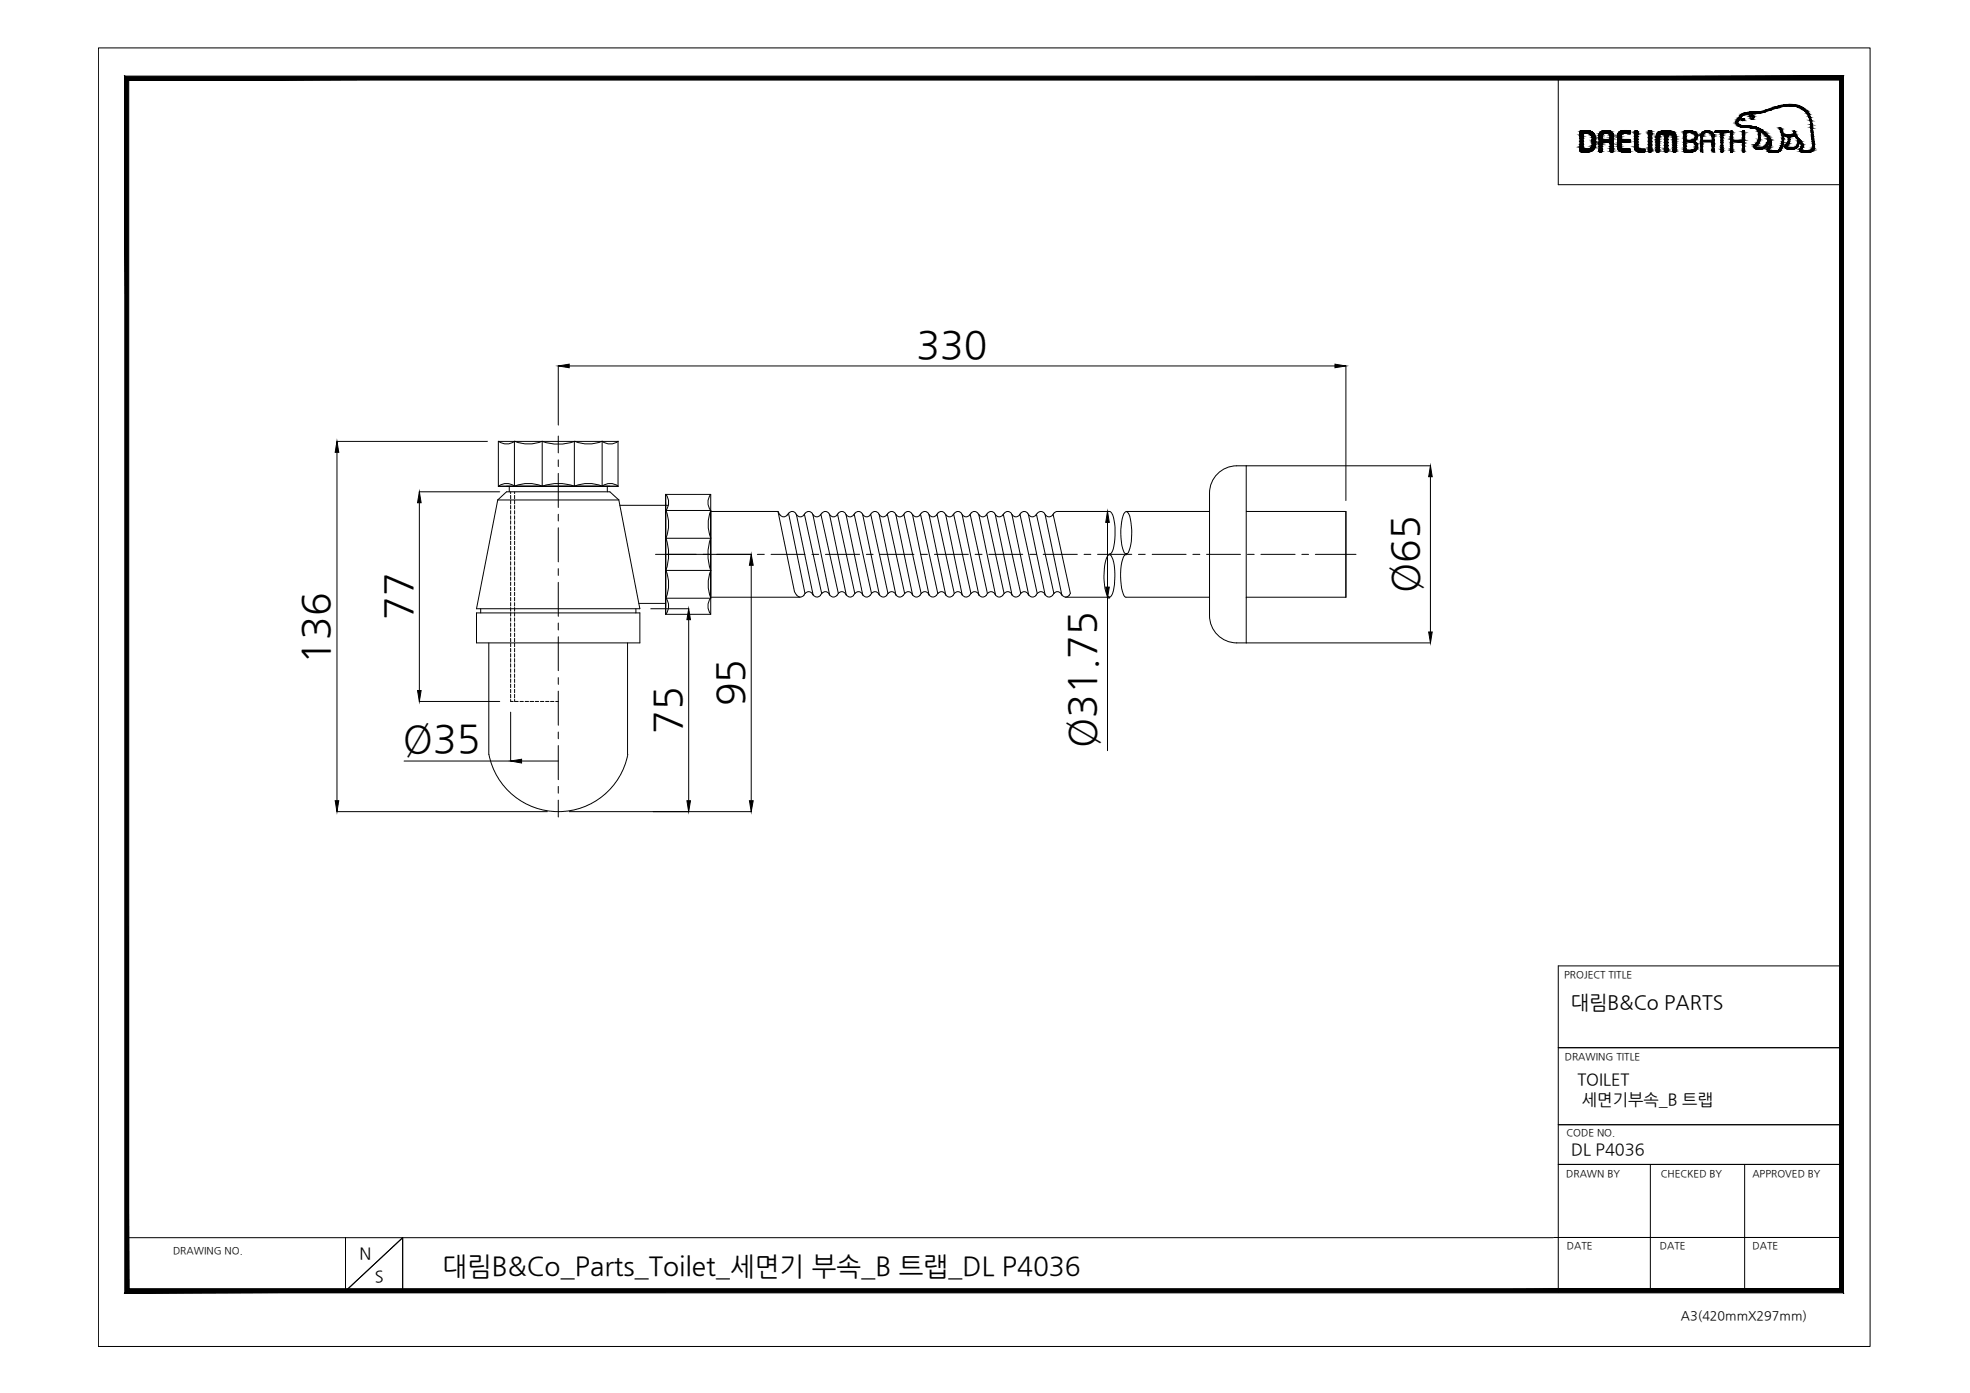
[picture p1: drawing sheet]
<svg xmlns="http://www.w3.org/2000/svg" width="420mm" height="297mm" viewBox="0 0 420 297" stroke-linecap="round" stroke-linejoin="round" font-family="sans-serif">
<defs><g id="words">
<g font-size="8.3">
<text x="195.5" y="76.4">330</text>
<text x="302.5" y="126.5" transform="rotate(-90 302.5 126.5)">Ø65</text>
<text x="87.9" y="132.2" transform="rotate(-90 87.9 132.2)">77</text>
<text x="70.2" y="141.5" transform="rotate(-90 70.2 141.5)">136</text>
<text x="158.6" y="150.6" transform="rotate(-90 158.6 150.6)">95</text>
<text x="85.9" y="160.4">Ø35</text>
<text x="145.3" y="156.5" transform="rotate(-90 145.3 156.5)">75</text>
<text x="233.6" y="159.5" transform="rotate(-90 233.6 159.5)">Ø31.75</text>
</g>
<text font-size="5.6" x="94.3" y="271.8">대림B&amp;Co_Parts_Toilet_세면기 부속_B 트랩_DL P4036</text>
<text font-size="4.2" x="335" y="215.2">대림B&amp;Co PARTS</text>
<g font-size="3.5">
<text x="336.4" y="231.4">TOILET</text>
<text x="337.4" y="235.7">세면기부속_B 트랩</text>
<text x="335.1" y="246.4">DL P4036</text>
<text x="76.7" y="268.5">N</text>
<text x="79.9" y="273.3">S</text>
</g>
<text font-size="2.7" x="358.5" y="281.5">A3(420mmX297mm)</text>
<g font-size="2.1">
<text x="333.6" y="208.6">PROJECT TITLE</text>
<text x="333.7" y="226.1">DRAWING TITLE</text>
<text x="334.1" y="242.3">CODE NO.</text>
<text x="334" y="250.9">DRAWN BY</text>
<text x="354.2" y="250.9">CHECKED BY</text>
<text x="373.7" y="251">APPROVED BY</text>
<text x="36.9" y="267.3">DRAWING NO.</text>
<text x="334.2" y="266.3">DATE</text>
<text x="354" y="266.3">DATE</text>
<text x="373.8" y="266.3">DATE</text>
</g>
</g></defs>
<!-- layer: 0 -->
<g fill="#000" stroke="#000" stroke-width=".21">
<path d="M337.5 32.4h1.3zM337.7 27.9h1zM345.6 28h2.1zM345.9 32.4h1.8zM346.1 32.4h1.3zM346.2 27.8h.8zM349.2 32.4h1.6zM349.7 32.4h.7zM354.8 27.9h1.1zM359.5 32.4h1.2zM359.7 27.9h.8zM360.7 28.3h1z"/>
<path d="M360.8 29.9h.8zM364 27.9h.3zM371.7 25.4h.4zM371.7 25.3h.1zM371.8 25.4h.3zM372.1 27.1h2.6zM373.4 23.9h2.8zM373.6 23.9h2.6zM374.8 30.3h.4zM375.4 23.8h1.2zM379.5 27.3h.3zM379.6 27.2h.1z"/>
<path d="M381.4 22.3h.9zM382.1 29.1h.8zM382.6 28.1h.2zM386.1 32.1h.6zM119.1 78l2.3-.3v.7zM284.7 77.7l2.3 .3-2.3 .4zM71.9 94.1l.3 2.3h-.7zM89.4 104.9l.4 2.3h-.7zM146.9 129.8l.4 2.3h-.8zM160.2 118.2l.4 2.3h-.8zM89.1 147.2h.7l-.4 2.4zM71.5 170.7h.7l-.3 2.4z"/>
<path d="M108.9 162.3l2.3-.4v.8zM146.5 170.7h.8l-.4 2.4zM159.8 170.7h.8l-.4 2.4z"/>
<path d="M337 30.2h.7zM337 30.2h.7z"/>
<path d="M337 31.5h.7zM337 31.5h.7z"/>
<path d="M337.5 32.4h1.2zM337.7 32.4h1z"/>
<path d="M337 28.5h.7zM337 28.5h.7z"/>
<path d="M337 28.5l.7 .1zM337 28.5l.7 .1z"/>
<path d="M337 28.6l.7 .2v-.2zM337 28.6l.7 .2h-.7z"/>
<path d="M337 28.8h.7zM337 28.8h.7z"/>
<path d="M337 28.8l.7 .2v-.2zM337 28.8l.7 .2h-.7z"/>
<path d="M337 29l.7 .4v-.4zM337 29l.7 .4h-.7z"/>
<path d="M337 29.4l.7 .1v-.1zM337 29.4l.7 .1h-.7z"/>
<path d="M337 29.5l.7 .7v-.7zM337 29.5l.7 .7h-.7z"/>
<path d="M337 30.2l.7 .5v-.5zM337 30.2l.7 .5h-.7z"/>
<path d="M337 30.7l.7 .2v-.2zM337 30.7l.7 .2h-.7z"/>
<path d="M337 30.9l.7 .4v-.4zM337 30.9l.7 .4h-.7z"/>
<path d="M337 31.3l.7 .2v-.2zM337 31.3l.7 .2h-.7z"/>
<path d="M337 31.5l.7 .2v-.2zM337 31.5l.7 .2h-.7z"/>
<path d="M337 31.7l.7 .1zM337 31.7l.7 .1zM337 31.8h.7zM337 31.8h.7z"/>
<path d="M337 31.8h.7zM337 31.8h.7z"/>
<path d="M337 31.8h.8zM337 31.8h.8z"/>
<path d="M337 31.8h1.1zM337 31.8h1.1z"/>
<path d="M337 28.5h1.1zM337 28.5h1.3z"/>
<path d="M337 28.5h1.1zM337 28.5h.7zM337 28.5h.7zM337 28.5h.7z"/>
<path d="M337 28.5h1.3zM337 28.5h1.4z"/>
<path d="M337 31.8h1.3zM337 31.8h1.3z"/>
<path d="M338.4 28.5h1.5zM338.4 28.5h1.5z"/>
<path d="M338.4 31.8h1.5zM338.4 31.8h1.5z"/>
<path d="M337 31.8h1.4zM337 31.8h1.4z"/>
<path d="M337.7 27.9h1.1zM337.5 27.9h1.3z"/>
<path d="M337.5 27.9h1.4zM337.4 27.9h1.5z"/>
<path d="M337.4 27.9h1.5zM337.2 27.9h1.7z"/>
<path d="M337.4 32.4h1.5zM337.4 32.4h1.4z"/>
<path d="M337.2 27.9l2 .1zM337 28h2.2z"/>
<path d="M337.2 32.4h1.7zM337.2 32.4h1.7z"/>
<path d="M337 28h2.2zM337 28h2.2z"/>
<path d="M337 32.3h2.2zM337 32.3l1.9 .1z"/>
<path d="M337 28l2.5 .1-.3-.1zM337 28l2.5 .1h-2.5z"/>
<path d="M337 32.3h2.2zM337 32.3h2.2z"/>
<path d="M337 32.1h2.5zM337 32.1h2.6z"/>
<path d="M337 32.1l2.2 .2 .3-.2zM337 32.1l2.2 .2h-2.2z"/>
<path d="M337 28.1h2.6zM337 28.1h2.6z"/>
<path d="M337 28.1l2.6 .1zM337 28.1l2.6 .1z"/>
<path d="M337 28.2l2.8 .1-.2-.1zM337 28.2l2.8 .1h-2.8z"/>
<path d="M337 32.1h2.6zM337 32.1h2.6z"/>
<path d="M337 28.3h2.8zM337 28.3h2.8z"/>
<path d="M337 32l2.6 .1 .2-.1zM337 32l2.6 .1h-2.6z"/>
<path d="M337 28.3l2.9 .2-.1-.2zM337 28.3l2.9 .2h-2.9z"/>
<path d="M337 31.9h2.8zM337 31.9l2.8 .1z"/>
<path d="M338.4 28.5h1.6zM338.4 28.5h1.6z"/>
<path d="M337 31.8l2.8 .1 .1-.1zM337 31.8l2.8 .1h-2.8z"/>
<path d="M338.8 28.5l1.2 .1zM338.8 28.5l1.2 .1z"/>
<path d="M338.7 31.8h1.3zM338.4 31.8h1.5z"/>
<path d="M338.9 31.7h1.1zM338.7 31.8h1.3z"/>
<path d="M339 28.6h1zM339 28.6h1z"/>
<path d="M339.1 28.6l1.1 .2-.2-.2zM339.1 28.6l1.1 .2h-.8z"/>
<path d="M339.1 31.6l.9 .1zM339 31.7h1z"/>
<path d="M339 31.7h1zM338.9 31.7h1.1z"/>
<path d="M339.3 31.5l.7 .1 .1-.1zM339.1 31.6l.2-.1 .7 .1z"/>
<path d="M339.4 28.8l.8 .1zM339.4 28.8l.8 .1z"/>
<path d="M339.4 28.9l.9 .3-.1-.3zM339.4 28.9l.9 .3h-.8z"/>
<path d="M339.4 31.3h.8zM339.4 31.3h.8z"/>
<path d="M339.4 31.3l.7 .2 .1-.2zM339.4 31.3l.7 .2h-.8z"/>
<path d="M339.5 29.2l.8 .1v-.1zM339.5 29.2l.8 .1h-.8z"/>
<path d="M339.5 29.3l.8 .3v-.3zM339.5 29.3l.8 .3h-.7z"/>
<path d="M339.5 31l.8 .1v-.1zM339.5 31l.8 .1h-.8z"/>
<path d="M339.5 31.1l.7 .2 .1-.2zM339.5 31.1l.7 .2h-.8z"/>
<path d="M339.6 29.6l.7 .1v-.1zM339.6 29.6l.7 .1h-.7z"/>
<path d="M339.6 29.7h.7zM339.6 29.7h.7zM339.6 29.7h.7zM339.6 29.7h.7zM339.6 29.7h.7zM339.6 29.7h.7z"/>
<path d="M339.6 29.7l.7 .1zM339.6 29.7l.7 .1zM339.6 29.8h.7zM339.6 29.8h.7z"/>
<path d="M339.6 29.8l.7 .1zM339.6 29.8l.7 .1z"/>
<path d="M339.6 29.9h.7zM339.6 29.9h.7z"/>
<path d="M339.6 29.9l.7 .3v-.3zM339.6 29.9l.7 .3h-.7zM339.6 30.2h.7zM339.6 30.2h.7z"/>
<path d="M339.6 30.2l.7 .2v-.2zM339.6 30.2l.7 .2h-.7zM339.6 30.4h.7zM339.6 30.4h.7z"/>
<path d="M339.6 30.4l.7 .1zM339.6 30.4l.7 .1zM339.6 30.5h.7zM339.6 30.5h.7z"/>
<path d="M339.6 30.5h.7zM339.6 30.5h.7z"/>
<path d="M339.6 30.5l.7 .3v-.3zM339.6 30.5l.7 .3h-.7z"/>
<path d="M339.6 30.8l.7 .2v-.2zM339.6 30.8l.7 .2h-.8z"/>
<path d="M341 28.8h.7zM341 28.8h.7z"/>
<path d="M341 32.2h.7zM341 32.2h.7z"/>
<path d="M341.1 32.4h.6zM341.1 32.4h.6z"/>
<path d="M341.1 32.4h.6zM341.1 32.4h.4z"/>
<path d="M341 29.1l.7 .1zM341 29.1l.7 .1z"/>
<path d="M341 29.2h.7zM341 29.2h.7z"/>
<path d="M341 29.2l.7 .1zM341 29.2l.7 .1z"/>
<path d="M341 29.3l.7 .1v-.1zM341 29.3l.7 .1h-.7z"/>
<path d="M341 29.4h.7zM341 29.4h.7z"/>
<path d="M341 29.4l.7 .2v-.2zM341 29.4l.7 .2h-.7zM341 29.6h.7zM341 29.6h.7z"/>
<path d="M341 29.6l.7 .1v-.1zM341 29.6l.7 .1h-.7z"/>
<path d="M341 30.4h.7zM341 30.4h.7z"/>
<path d="M341 30.4l.7 .1zM341 30.4l.7 .1z"/>
<path d="M341 30.5l.7 .1v-.1zM341 30.5l.7 .1h-.7z"/>
<path d="M341 30.6l.7 .1zM341 30.6l.7 .1z"/>
<path d="M341 30.7l.7 .1v-.1zM341 30.7l.7 .1h-.7z"/>
<path d="M341 30.8l.7 .4v-.4zM341 30.8l.7 .4h-.7z"/>
<path d="M341 31.2l.7 .1zM341 31.2l.7 .1z"/>
<path d="M341 31.3l.7 .4v-.4zM341 31.3l.7 .4h-.7z"/>
<path d="M341 31.7l.7 .1zM341 31.7l.7 .1z"/>
<path d="M341 31.8l.7 .1v-.1zM341 31.8l.7 .1h-.7z"/>
<path d="M341 31.9l.7 .1zM341 31.9l.7 .1z"/>
<path d="M341 32l.7 .1zM341 32l.7 .1z"/>
<path d="M341 32.1h.7zM341 32.1h.7z"/>
<path d="M341 32.1l.7 .1zM341 32.1l.7 .1zM341 32.2h.7zM341 32.2h.7z"/>
<path d="M341 32.2h.7zM341 32.2h.7z"/>
<path d="M341 32.2l.7 .1zM341 32.2l.7 .1z"/>
<path d="M341 32.3h.7zM341 32.3l.7 .1z"/>
<path d="M341 28.8l.7 .1v-.1zM341 28.8l.7 .1h-.7z"/>
<path d="M341 28.9l.7 .2v-.2zM341 28.9l.7 .2h-.7z"/>
<path d="M341.1 28.6l.6 .2 .2-.2zM341.1 28.6l.6 .2h-.7z"/>
<path d="M341.1 28.5h.9zM341.1 28.5l.8 .1z"/>
<path d="M341.1 28.5h1zM341.1 28.5h.9z"/>
<path d="M341.1 28.5h1.3zM341.1 28.5h1z"/>
<path d="M342.4 27.8l.7 .1zM342 27.9h1.1z"/>
<path d="M342 27.9h1.4zM341.8 27.9h1.6z"/>
<path d="M341.8 27.9l1.8 .1zM341.5 28h2.1z"/>
<path d="M343.4 28.8h.7zM343.4 28.8h.7z"/>
<path d="M343.4 29.6h.7zM343.4 29.6h.7z"/>
<path d="M343.4 30.7h.7zM343.4 30.7h.7z"/>
<path d="M343.4 31.9h.7zM343.4 31.9h.7z"/>
<path d="M343.4 32.2h.7zM343.4 32.2h.7z"/>
<path d="M341.5 28l2.3 .2-.2-.2zM341.3 28.2l.2-.2 2.3 .2z"/>
<path d="M341.3 28.2l2.6 .1-.1-.1zM341.3 28.2l2.6 .1h-2.7z"/>
<path d="M341.2 28.3l2.8 .2-.1-.2zM341.2 28.3l2.8 .2h-2.9z"/>
<path d="M342.8 28.5h1.2zM342.8 28.5h1.2z"/>
<path d="M343.1 28.5h.9zM343.1 28.5h.9z"/>
<path d="M343.2 28.5l.9 .1zM343.2 28.5l.9 .1z"/>
<path d="M343.3 28.6l.8 .2v-.2zM343.3 28.6l.8 .2h-.7z"/>
<path d="M343.5 32.3l.6 .1zM343.5 32.3l.6 .1z"/>
<path d="M343.5 32.4h.6zM343.5 32.4h.4z"/>
<path d="M343.4 28.8l.7 .1v-.1zM343.4 28.8l.7 .1h-.7z"/>
<path d="M343.4 28.9l.7 .2v-.2zM343.4 28.9l.7 .2h-.7z"/>
<path d="M343.4 29.1l.7 .1zM343.4 29.1l.7 .1z"/>
<path d="M343.4 29.2h.7zM343.4 29.2h.7z"/>
<path d="M343.4 29.2l.7 .1zM343.4 29.2l.7 .1z"/>
<path d="M343.4 29.3l.7 .1v-.1zM343.4 29.3l.7 .1h-.7z"/>
<path d="M343.4 29.4h.7zM343.4 29.4h.7z"/>
<path d="M343.4 29.4l.7 .2v-.2zM343.4 29.4l.7 .2h-.7z"/>
<path d="M343.4 29.6l.7 .1v-.1zM343.4 29.6l.7 .1h-.7z"/>
<path d="M341 29.7l3.1 .4v-.4zM341 29.7l3.1 .4h-3.1z"/>
<path d="M341 30.1l3.1 .3v-.3zM341 30.1l3.1 .3h-3.1z"/>
<path d="M343.4 30.4l.7 .1zM343.4 30.4l.7 .1z"/>
<path d="M343.4 30.5l.7 .2v-.2zM343.4 30.5l.7 .2h-.7z"/>
<path d="M343.4 30.7l.7 .5v-.5zM343.4 30.7l.7 .5h-.7z"/>
<path d="M343.4 31.2l.7 .1zM343.4 31.2l.7 .1z"/>
<path d="M343.4 31.3l.7 .3v-.3zM343.4 31.3l.7 .3h-.7z"/>
<path d="M343.4 31.6l.7 .1zM343.4 31.6l.7 .1z"/>
<path d="M343.4 31.7l.7 .2v-.2zM343.4 31.7l.7 .2h-.7z"/>
<path d="M343.4 31.9l.7 .2v-.2zM343.4 31.9l.7 .2h-.7z"/>
<path d="M343.4 32.1h.7zM343.4 32.1h.7z"/>
<path d="M343.4 32.1l.7 .1zM343.4 32.1l.7 .1z"/>
<path d="M343.4 32.2l.7 .1v-.1zM343.4 32.2l.7 .1h-.6z"/>
<path d="M345.1 28.5h1.3zM345.1 28.5h1.3z"/>
<path d="M345 29l.7 .1zM345 29l.7 .1zM345 29.1h.7zM345 29.1h.7z"/>
<path d="M345 29.1h.7zM345 29.1h.7zM345 29.1h.7zM345 29.1h.7z"/>
<path d="M345 29.1l.7 .3v-.3zM345 29.1l.7 .3h-.7zM345 29.4h.7zM345 29.4h.7z"/>
<path d="M345 29.4l.7 .2v-.2zM345 29.4l.7 .2h-.7z"/>
<path d="M345 29.6l.7 .1zM345 29.6l.7 .1z"/>
<path d="M345 29.7h.7zM345 29.7h.7zM345 29.7h.7zM345 29.7h.7z"/>
<path d="M345 30.4h.7zM345 30.4h.7z"/>
<path d="M345 30.4l.7 .1v-.1zM345 30.4l.7 .1h-.7zM345 30.5h.7zM345 30.5h.7z"/>
<path d="M345 30.5l.7 .3v-.3zM345 30.5l.7 .3h-.7z"/>
<path d="M345 30.8l.7 .1zM345 30.8l.7 .1z"/>
<path d="M345 30.9l.7 .2v-.2zM345 30.9l.7 .2h-.7z"/>
<path d="M345 31.1l.7 .1zM345 31.1l.7 .1z"/>
<path d="M345 31.2h.7zM345 31.2h.7z"/>
<path d="M345 31.2l.7 .1zM345 31.2l.7 .1zM345 31.3h.7zM345 31.3h.7z"/>
<path d="M345 31.3l.8 .2-.1-.2zM345 31.3l.8 .2h-.8z"/>
<path d="M345 28.7h.8zM345 28.7h.8z"/>
<path d="M345 28.7l.8 .1v-.1zM345 28.7l.8 .1h-.8z"/>
<path d="M345 28.8l.7 .2 .1-.2zM345 28.8l.7 .2h-.7z"/>
<path d="M345 31.5l.8 .1zM345 31.5l.8 .1z"/>
<path d="M345 31.6h.8zM345 31.6h.8z"/>
<path d="M345.1 31.6l.9 .2zM345.1 31.6l.9 .2h-.9z"/>
<path d="M345.1 28.6h.7zM345.1 28.6l.7 .1z"/>
<path d="M345.1 28.5h.9zM345.1 28.5h1.1z"/>
<path d="M345.1 28.5h.9zM345.1 28.5l.7 .1z"/>
<path d="M346.1 32.4h1zM346.3 32.4h.8z"/>
<path d="M345.1 31.8h1.1zM345.1 31.8h1.1zM345.1 31.8h1.1zM345.1 31.8h1.1z"/>
<path d="M345.1 31.8h1.3zM345.1 31.8h1.3z"/>
<path d="M345.1 28.5h1.1zM345.1 28.5h1.2z"/>
<path d="M345.1 28.5h1.3zM345.1 28.5h1.3z"/>
<path d="M345.1 28.5h1.3zM345.1 28.5h1.2z"/>
<path d="M346.2 27.8l1 .1zM346.1 27.9h1.1z"/>
<path d="M346.1 27.9h1.2zM346.1 27.9h1.2z"/>
<path d="M346.1 27.9h1.5zM346 27.9h1.6z"/>
<path d="M346.1 32.4h1.3zM346.1 32.4h1.3z"/>
<path d="M347.5 28.5h.2zM347.5 28.5h.2z"/>
<path d="M345 29.7l2.7 .1zM345 29.7l2.7 .1z"/>
<path d="M346 27.9h1.7zM345.9 27.9h1.8z"/>
<path d="M346 32.4h1.6zM346 32.4h1.4z"/>
<path d="M345 29.8l2.7 .1v-.1zM345 29.8l2.7 .1h-2.7z"/>
<path d="M345 30.3h2.7zM345 30.3l2.5 .1z"/>
<path d="M345.9 27.9h1.8zM345.8 27.9h1.9z"/>
<path d="M345.8 27.9l1.9 .1zM345.6 28h2.1zM345.6 28h2.1z"/>
<path d="M345.6 28l2.1 .1v-.1zM345.3 28.1l.3-.1 2.1 .1z"/>
<path d="M345.3 28.1l2.4 .1zM345.3 28.1l2.4 .1z"/>
<path d="M345.3 28.2l2.4 .1v-.1zM345.3 28.2l2.4 .1h-2.5z"/>
<path d="M345.2 28.3l2.5 .1zM345.2 28.3l2.5 .1z"/>
<path d="M345.2 28.4l2.5 .1zM345.2 28.4l2.5 .1h-2.6z"/>
<path d="M346.4 28.5h1.3zM346.4 28.5h1.3z"/>
<path d="M346.4 28.5h1.3zM346.4 28.5h1.3z"/>
<path d="M346.7 28.5h1zM346.7 28.5h1z"/>
<path d="M347.1 28.5h.6zM347.1 28.5h.6z"/>
<path d="M345 29.9l2.7 .3v-.3zM345 29.9l2.7 .3h-2.7zM345 30.2h2.7zM345 30.2h2.7z"/>
<path d="M345 30.2l2.7 .1v-.1zM345 30.2l2.7 .1h-2.7z"/>
<path d="M345.1 31.8h2.6zM345.1 31.8h2.6z"/>
<path d="M345.1 31.8l2.6 .1v-.1zM345.1 31.8l2.6 .1h-2.5z"/>
<path d="M345.2 31.9l2.5 .1zM345.2 31.9l2.5 .1z"/>
<path d="M345.2 32l2.5 .1v-.1zM345.2 32l2.5 .1h-2.4z"/>
<path d="M345.3 32.1h2.4zM345.3 32.1h2.4z"/>
<path d="M345.3 32.1l2.4 .2v-.2zM345.3 32.1l2.4 .2h-2.1z"/>
<path d="M345.6 32.3h2.1zM345.6 32.3h2.1z"/>
<path d="M345.6 32.3l2.1 .1zM345.6 32.3l2.1 .1zM345.8 32.4h1.9zM345.8 32.4h1.9z"/>
<path d="M345.8 32.4h1.9zM345.8 32.4h1.9zM345.9 32.4h1.8z"/>
<path d="M346 32.4h1.7zM346 32.4h1.6z"/>
<path d="M348.7 31.8h2.1zM348.7 31.8h2.1z"/>
<path d="M348.8 27.9l.4 .1zM348.6 28h.6z"/>
<path d="M348.6 28l.7 .1-.1-.1zM348.6 28l.7 .1h-.7z"/>
<path d="M348.6 28.1h.7zM348.6 28.1h.7zM348.6 28.1h.7zM348.6 28.1h.7z"/>
<path d="M348.6 28.1l.7 .1zM348.6 28.1l.7 .1zM348.6 28.2h.7zM348.6 28.2h.7z"/>
<path d="M348.6 28.2l.7 .2v-.2zM348.6 28.2l.7 .2h-.7zM348.6 28.4h.7zM348.6 28.4h.7z"/>
<path d="M348.6 28.4l.7 .2v-.2zM348.6 28.4l.7 .2h-.7zM348.6 28.6h.7zM348.6 28.6h.7z"/>
<path d="M348.6 28.6l.7 .5v-.5zM348.6 28.6l.7 .5h-.7zM348.6 29.1h.7zM348.6 29.1h.7z"/>
<path d="M348.6 29.1l.7 .6v-.6zM348.6 29.1l.7 .6h-.7zM348.6 29.7h.7zM348.6 29.7h.7z"/>
<path d="M348.6 29.7l.7 .5v-.5zM348.6 29.7l.7 .5h-.7z"/>
<path d="M348.6 30.2l.7 .1zM348.6 30.2l.7 .1z"/>
<path d="M348.6 30.3l.7 .4v-.4zM348.6 30.3l.7 .4h-.7z"/>
<path d="M348.6 30.7l.7 .1zM348.6 30.7l.7 .1z"/>
<path d="M348.6 30.8l.7 .2v-.2zM348.6 30.8l.7 .2h-.7z"/>
<path d="M348.6 31h.7zM348.6 31h.7z"/>
<path d="M348.6 31l.7 .1zM348.6 31l.7 .1z"/>
<path d="M348.6 31.1l.7 .1zM348.6 31.1l.7 .1z"/>
<path d="M348.6 31.2h.7zM348.6 31.2h.7z"/>
<path d="M348.6 31.2l.7 .1zM348.6 31.2l.7 .1z"/>
<path d="M348.6 31.3h.7zM348.6 31.3h.7z"/>
<path d="M348.6 31.3h.7zM348.6 31.3h.7z"/>
<path d="M348.6 31.3l.7 .2v-.2zM348.6 31.3l.7 .2h-.7z"/>
<path d="M348.6 31.5l.8 .1zM348.6 31.5l.8 .1z"/>
<path d="M348.6 31.6h.8zM348.6 31.6h.8z"/>
<path d="M348.6 31.6l1 .2zM348.6 31.6l1 .2h-.9z"/>
<path d="M348.7 31.8h1zM348.7 31.8h1z"/>
<path d="M348.7 31.8h1.2zM348.7 31.8h1.2z"/>
<path d="M349.7 32.4h.5zM349.9 32.4h.3z"/>
<path d="M349.4 32.4h1.2zM349.4 32.4h1.2z"/>
<path d="M349.4 32.4h1.2zM349.4 32.4h1z"/>
<path d="M349.4 32.4h1.3zM349.4 32.4h1.2z"/>
<path d="M349.3 32.4h1.5zM349.3 32.4h1.5z"/>
<path d="M349.3 32.4h1.5zM349.3 32.4h1.4z"/>
<path d="M348.7 31.8l2.1 .1zM348.7 31.8l2.1 .1z"/>
<path d="M348.7 31.9h2.1zM348.7 31.9h2.1z"/>
<path d="M348.7 31.9l2.1 .2v-.2zM348.7 31.9l2.1 .2h-1.9z"/>
<path d="M348.9 32.1h1.9zM348.9 32.1h1.9z"/>
<path d="M348.9 32.1l1.9 .1v-.1zM348.9 32.1l1.9 .1h-1.8z"/>
<path d="M349 32.2l1.8 .1zM349 32.2l1.8 .1z"/>
<path d="M349.1 32.3l1.7 .1zM349.1 32.3l1.7 .1zM349.2 32.4h1.6z"/>
<path d="M351.7 27.9h.5zM351.6 27.9h.6z"/>
<path d="M351.6 27.9l.6 .1zM351.6 27.9l.6 .1z"/>
<path d="M351.6 28l.7 .1-.1-.1zM351.6 28l.7 .1h-.7z"/>
<path d="M351.6 32.3l.6 .1zM351.6 32.3l.6 .1z"/>
<path d="M351.6 32.4h.6zM351.6 32.4h.5z"/>
<path d="M351.6 28.1h.7zM351.6 28.1h.7z"/>
<path d="M351.6 28.1l.7 .2v-.2zM351.6 28.1l.7 .2h-.7z"/>
<path d="M351.6 28.3l.7 .2v-.2zM351.6 28.3l.7 .2h-.7z"/>
<path d="M351.6 28.5l.7 .2v-.2zM351.6 28.5l.7 .2h-.7z"/>
<path d="M351.6 28.7l.7 .7v-.7zM351.6 28.7l.7 .7h-.7z"/>
<path d="M351.6 29.4l.7 .8v-.8zM351.6 29.4l.7 .8h-.7z"/>
<path d="M351.6 30.2l.7 .7v-.7zM351.6 30.2l.7 .7h-.7z"/>
<path d="M351.6 30.9l.7 .7v-.7zM351.6 30.9l.7 .7h-.7z"/>
<path d="M351.6 31.6l.7 .2v-.2zM351.6 31.6l.7 .2h-.7z"/>
<path d="M351.6 31.8l.7 .2v-.2zM351.6 31.8l.7 .2h-.7z"/>
<path d="M351.6 32l.7 .1v-.1zM351.6 32l.7 .1h-.7z"/>
<path d="M351.6 32.1l.7 .1zM351.6 32.1l.7 .1z"/>
<path d="M351.6 32.2l.6 .1 .1-.1zM351.6 32.2l.6 .1h-.6z"/>
<path d="M353.2 29.7h.7zM353.2 29.7h.7z"/>
<path d="M353.2 31.8h.7zM353.2 31.8h.7z"/>
<path d="M353.2 32.1h.7zM353.2 32.1h.7z"/>
<path d="M353.2 32.2h.7zM353.2 32.2h.7z"/>
<path d="M353.2 32.2h.7zM353.2 32.2h.7z"/>
<path d="M353.3 32.3l.6 .1zM353.3 32.3l.6 .1z"/>
<path d="M353.3 32.4h.6zM353.3 32.4h.5z"/>
<path d="M353.2 29.4l.7 .2v-.2zM353.2 29.4l.7 .2h-.7z"/>
<path d="M353.2 29.6l.7 .1zM353.2 29.6l.7 .1z"/>
<path d="M353.2 29.7h.7zM353.2 29.7h.7z"/>
<path d="M353.2 29.7l.7 .1zM353.2 29.7l.7 .1z"/>
<path d="M353.2 29.8h.7zM353.2 29.8h.7z"/>
<path d="M353.2 29.8l.7 .3v-.3zM353.2 29.8l.7 .3h-.7z"/>
<path d="M353.2 30.1h.7zM353.2 30.1h.7z"/>
<path d="M353.2 30.1l.7 .4v-.4zM353.2 30.1l.7 .4h-.7z"/>
<path d="M353.2 30.5h.7zM353.2 30.5h.7z"/>
<path d="M353.2 30.5l.7 .4v-.4zM353.2 30.5l.7 .4h-.7z"/>
<path d="M353.2 30.9l.7 .1zM353.2 30.9l.7 .1z"/>
<path d="M353.2 31l.7 .4v-.4zM353.2 31l.7 .4h-.7z"/>
<path d="M353.2 31.4h.7zM353.2 31.4h.7z"/>
<path d="M353.2 31.4l.7 .4v-.4zM353.2 31.4l.7 .4h-.7z"/>
<path d="M353.2 31.8l.7 .3v-.3zM353.2 31.8l.7 .3h-.7z"/>
<path d="M353.2 32.1l.7 .1zM353.2 32.1l.7 .1z"/>
<path d="M353.2 32.2l.7 .1v-.1zM353.2 32.2l.7 .1h-.6z"/>
<path d="M353.3 29.1h.7zM353.3 29.1h.7z"/>
<path d="M353.3 29.1l.6 .3 .1-.3zM353.3 29.1l.6 .3h-.7z"/>
<path d="M353.3 28.8l.7 .3v-.3zM353.3 28.8l.7 .3h-.7z"/>
<path d="M353.3 28.7h.8zM353.3 28.7h.8z"/>
<path d="M353.3 28.7l.7 .1 .1-.1zM353.3 28.7l.7 .1h-.7z"/>
<path d="M353.4 28.6h.9zM353.4 28.6l.7 .1z"/>
<path d="M353.4 28.5h1zM353.4 28.5l.9 .1z"/>
<path d="M353.4 28.5h1.3zM353.4 28.5h1.3z"/>
<path d="M353.4 28.5h1.3zM353.4 28.5h1z"/>
<path d="M353.4 28.5h1.6zM353.4 28.5h1.3z"/>
<path d="M355 28.9h.7zM355 28.9h.7z"/>
<path d="M355 29.7h.7zM355 29.7h.7z"/>
<path d="M355.1 32.3l.6 .1zM355.1 32.3l.6 .1z"/>
<path d="M355.1 32.4h.6zM355.1 32.4h.4z"/>
<path d="M355 28.5l.7 .1zM355 28.5l.7 .1zM355 28.6h.7zM355 28.6h.7z"/>
<path d="M355 28.6l.7 .1v-.1zM355 28.6l.7 .1h-.7zM355 28.7h.7zM355 28.7h.7z"/>
<path d="M355 28.7l.7 .2v-.2zM355 28.7l.7 .2h-.7z"/>
<path d="M355 28.9l.7 .2v-.2zM355 28.9l.7 .2h-.7zM355 29.1h.7zM355 29.1h.7z"/>
<path d="M355 29.1l.7 .6v-.6zM355 29.1l.7 .6h-.7z"/>
<path d="M355 29.7l.7 .7v-.7zM355 29.7l.7 .7h-.7z"/>
<path d="M355 30.4h.7zM355 30.4h.7z"/>
<path d="M355 30.4l.7 .6v-.6zM355 30.4l.7 .6h-.7zM355 31h.7zM355 31h.7z"/>
<path d="M355 31l.7 .6v-.6zM355 31l.7 .6h-.7zM355 31.6h.7zM355 31.6h.7z"/>
<path d="M355 31.6l.7 .2v-.2zM355 31.6l.7 .2h-.7zM355 31.8h.7zM355 31.8h.7z"/>
<path d="M355 31.8l.7 .3v-.3zM355 31.8l.7 .3h-.7zM355 32.1h.7zM355 32.1h.7z"/>
<path d="M355 32.1h.7zM355 32.1h.7zM355 32.1h.7zM355 32.1h.7z"/>
<path d="M355 32.1l.7 .1zM355 32.1l.7 .1z"/>
<path d="M355 32.2l.7 .1v-.1zM355 32.2l.7 .1h-.6z"/>
<path d="M354.8 27.9h1.6zM354.4 27.9h2z"/>
<path d="M354.4 27.9l2.4 .1-.4-.1zM354 28l.4-.1 2.4 .1z"/>
<path d="M354 28l3.1 .2-.3-.2zM353.7 28.2l.3-.2 3.1 .2z"/>
<path d="M356.8 29.7h.7zM356.8 29.7h.7z"/>
<path d="M356.8 31.8h.7zM356.8 31.8h.7z"/>
<path d="M356.8 32.1h.7zM356.8 32.1h.7z"/>
<path d="M356.8 32.2h.7zM356.8 32.2h.7z"/>
<path d="M356.8 32.2h.7zM356.8 32.2h.7z"/>
<path d="M353.7 28.2l3.6 .2-.2-.2zM353.7 28.2l3.6 .2h-3.8z"/>
<path d="M353.5 28.4l3.8 .1zM353.5 28.4l3.8 .1z"/>
<path d="M355 28.5h2.3zM355 28.5h2.3z"/>
<path d="M355.7 28.5h1.6zM355.7 28.5h1.6z"/>
<path d="M356 28.5l1.4 .1zM356 28.5l1.4 .1z"/>
<path d="M356.3 28.6h1.1zM356.3 28.6h1.1z"/>
<path d="M356.4 28.6l1 .1zM356.4 28.6l1 .1zM356.6 28.7h.8zM356.6 28.7h.8z"/>
<path d="M356.6 28.7l.8 .2v-.2zM356.6 28.7l.8 .2h-.7z"/>
<path d="M356.7 28.9l.8 .2-.1-.2zM356.7 28.9l.8 .2h-.7z"/>
<path d="M356.9 32.4h.5zM356.9 32.4h.4z"/>
<path d="M356.8 29.1h.7zM356.8 29.1h.7z"/>
<path d="M356.8 29.1l.7 .3v-.3zM356.8 29.1l.7 .3h-.7z"/>
<path d="M356.8 29.4l.7 .2v-.2zM356.8 29.4l.7 .2h-.7z"/>
<path d="M356.9 32.3h.6zM356.9 32.3l.5 .1z"/>
<path d="M356.8 29.6l.7 .1zM356.8 29.6l.7 .1z"/>
<path d="M356.8 29.7h.7zM356.8 29.7h.7z"/>
<path d="M356.8 29.7l.7 .1zM356.8 29.7l.7 .1z"/>
<path d="M356.8 29.8h.7zM356.8 29.8h.7z"/>
<path d="M356.8 29.8l.7 .3v-.3zM356.8 29.8l.7 .3h-.7z"/>
<path d="M356.8 30.1h.7zM356.8 30.1h.7z"/>
<path d="M356.8 30.1l.7 .4v-.4zM356.8 30.1l.7 .4h-.7z"/>
<path d="M356.8 30.5h.7zM356.8 30.5h.7z"/>
<path d="M356.8 30.5l.7 .4v-.4zM356.8 30.5l.7 .4h-.7z"/>
<path d="M356.8 30.9l.7 .1zM356.8 30.9l.7 .1z"/>
<path d="M356.8 31l.7 .4v-.4zM356.8 31l.7 .4h-.7z"/>
<path d="M356.8 31.4h.7zM356.8 31.4h.7z"/>
<path d="M356.8 31.4l.7 .4v-.4zM356.8 31.4l.7 .4h-.7z"/>
<path d="M356.8 31.8l.7 .3v-.3zM356.8 31.8l.7 .3h-.7z"/>
<path d="M356.8 32.1l.7 .1zM356.8 32.1l.7 .1z"/>
<path d="M356.8 32.2l.7 .1v-.1zM356.8 32.2l.7 .1h-.6z"/>
<path d="M359.5 32.4h1zM359.7 32.4h.8z"/>
<path d="M359.1 28.3h.5zM359.1 28.3h.5z"/>
<path d="M359.1 28.3h.5zM359.1 28.3h.5z"/>
<path d="M359.1 28.3l.5 .2v-.2zM359.1 28.3l.5 .2h-.5z"/>
<path d="M359.1 28.5h.5zM359.1 28.5h.5z"/>
<path d="M359.1 28.5l.5 .3v-.3zM359.1 28.5l.5 .3h-.5z"/>
<path d="M359.1 28.8l.5 .3v-.3zM359.1 28.8l.5 .3h-.5z"/>
<path d="M359.1 29.1l.5 .3v-.3zM359.1 29.1l.5 .3h-.5z"/>
<path d="M359.1 29.4l.5 .2v-.2zM359.1 29.4l.5 .2h-.5z"/>
<path d="M359.1 29.6l.5 .2v-.2zM359.1 29.6l.5 .2h-.5z"/>
<path d="M359.1 29.8l.5 .1zM359.1 29.8l.5 .1z"/>
<path d="M359.1 30.3l.5 .1zM359.1 30.3l.5 .1z"/>
<path d="M359.1 30.4l.5 .1v-.1zM359.1 30.4l.5 .1h-.5z"/>
<path d="M359.1 30.5l.5 .4v-.4zM359.1 30.5l.5 .4h-.5z"/>
<path d="M359.1 30.9l.5 .3v-.3zM359.1 30.9l.5 .3h-.5z"/>
<path d="M359.1 31.2l.5 .4v-.4zM359.1 31.2l.5 .4h-.5z"/>
<path d="M359.1 31.6l.5 .2v-.2zM359.1 31.6l.5 .2h-.5z"/>
<path d="M359.1 31.8h.5zM359.1 31.8h.5z"/>
<path d="M359.1 31.8l.5 .2v-.2zM359.1 31.8l.5 .2h-.5z"/>
<path d="M359.1 32l.5 .1zM359.1 32l.5 .1zM359.1 32.1h.5zM359.1 32.1h.5z"/>
<path d="M359.1 32.1h.5zM359.1 32.1h.5z"/>
<path d="M359.1 28.3h.6zM359.1 28.3h1.1z"/>
<path d="M359.1 28.3h.6zM359.1 28.3h.5z"/>
<path d="M359.1 32.1h1.2zM359.1 32.1h1.2z"/>
<path d="M359.7 27.9h1zM359.4 27.9h1.3z"/>
<path d="M359.4 27.9l1.5 .1zM359.3 28h1.6zM359.3 28h1.6zM359.3 28h1.6z"/>
<path d="M359.3 28h1.8zM359.2 28h1.9z"/>
<path d="M359.3 32.4h1.6zM359.3 32.4h1.7z"/>
<path d="M359.3 32.4h1.6zM359.3 32.4h1.4z"/>
<path d="M359.2 28h2zM359.2 28h2z"/>
<path d="M359.1 32.4h2zM359.1 32.4h1.9z"/>
<path d="M359.1 30.1l2.2 .1zM359.1 30.1l2.2 .1z"/>
<path d="M359.1 28l2.3 .1zM359.1 28l2.3 .1z"/>
<path d="M359.1 32.3h2.1zM359.1 32.3h2.2z"/>
<path d="M359.1 32.3h2.1zM359.1 32.3l2 .1z"/>
<path d="M359.1 28.1h2.4zM359.1 28.1h2.4z"/>
<path d="M359.1 30h2.3zM359.1 30l2.1 .1z"/>
<path d="M359.1 30.2h2.3zM359.1 30.2h2.3z"/>
<path d="M359.1 30.2l2.5 .1-.2-.1zM359.1 30.2l2.5 .1h-2.5z"/>
<path d="M359.1 32.2h2.3zM359.1 32.2l2.2 .1z"/>
<path d="M359.1 28.1h2.4zM359.1 28.1h2.4z"/>
<path d="M359.1 28.1l2.6 .2-.2-.2zM359.1 28.1l2.6 .2h-2.6z"/>
<path d="M359.1 32.2h2.4zM359.1 32.2h2.3z"/>
<path d="M360.6 30.3h1zM360.6 30.3h1z"/>
<path d="M359.1 29.9l2.3 .1 .2-.1zM359.1 29.9l2.3 .1h-2.3z"/>
<path d="M360.8 30.3h.8zM360.8 30.3h.8z"/>
<path d="M360.9 29.9h.7zM360.8 29.9h.8zM360.6 29.9h1z"/>
<path d="M360.9 30.3h.8zM360.9 30.3h.8z"/>
<path d="M359.1 32.1l2.4 .1 .1-.1zM359.1 32.1l2.4 .1h-2.4zM359.1 32.2h2.4zM359.1 32.2h2.4z"/>
<path d="M360.2 28.3h1.5zM360.2 28.3h1.5zM360.7 28.3h1z"/>
<path d="M360.8 28.3l1 .1-.1-.1zM360.8 28.3l1 .1z"/>
<path d="M361 29.8h.7zM360.9 29.9h.7z"/>
<path d="M361.1 30.3l.7 .1zM361.1 30.3l.7 .1z"/>
<path d="M360.8 32l.9 .1zM360.6 32.1h1.1z"/>
<path d="M360.6 32.1h1.1zM360.3 32.1h1.3z"/>
<path d="M361.2 29.8h.5zM361 29.8h.7z"/>
<path d="M361 32h.7zM360.9 32h.8z"/>
<path d="M360.9 32h.8zM360.8 32h.9z"/>
<path d="M361.3 30.4l.6 .1zM361.3 30.4l.6 .1zM361.4 30.5h.5zM361.4 30.5h.5z"/>
<path d="M361.2 28.4l.7 .1zM361.2 28.4l.7 .1z"/>
<path d="M361.3 29.6l.4 .2 .1-.2zM361.3 29.6l.4 .2h-.5z"/>
<path d="M361.2 31.9h.6zM361 32h.7z"/>
<path d="M361.3 28.5h.6zM361.3 28.5h.6z"/>
<path d="M361.3 28.5l.6 .1zM361.3 28.5l.6 .1z"/>
<path d="M361.4 29.6h.5zM361.3 29.6h.5z"/>
<path d="M361.4 30.5l.6 .3-.1-.3zM361.4 30.5l.6 .3h-.4z"/>
<path d="M361.4 31.8h.5zM361.4 31.8h.5z"/>
<path d="M361.3 31.8h.6zM361.2 31.9h.6z"/>
<path d="M361.5 28.6l.4 .1zM361.5 28.6l.4 .1z"/>
<path d="M361.5 28.7l.5 .1-.1-.1zM361.5 28.7l.5 .1h-.4z"/>
<path d="M361.6 29.4h.3zM361.5 29.4h.4z"/>
<path d="M361.5 29.4l.4 .2v-.2zM361.5 29.4l.4 .2h-.5z"/>
<path d="M361.5 31.6l.4 .2v-.2zM361.5 31.6l.4 .2h-.5z"/>
<path d="M361.6 28.8l.4 .2v-.2zM361.6 28.8l.4 .2h-.4z"/>
<path d="M361.6 29l.4 .1zM361.6 29l.4 .1zM361.6 29.1h.4zM361.6 29.1h.4z"/>
<path d="M361.6 29.1h.4zM361.6 29.1h.4z"/>
<path d="M361.6 29.1l.3 .3 .1-.3zM361.6 29.1l.3 .3h-.3z"/>
<path d="M361.6 30.8h.4zM361.6 30.8h.4z"/>
<path d="M361.6 30.8l.4 .3v-.3zM361.6 30.8l.4 .3h-.4z"/>
<path d="M361.6 31.4l.4 .2v-.2zM361.6 31.4l.4 .2h-.4z"/>
<path d="M361.6 31.6h.4zM361.6 31.6h.3z"/>
<path d="M361.6 31.1h.4zM361.6 31.1h.4z"/>
<path d="M361.6 31.1l.4 .1zM361.6 31.1l.4 .1z"/>
<path d="M361.6 31.2h.4zM361.6 31.2h.4z"/>
<path d="M361.6 31.2l.4 .2v-.2zM361.6 31.2l.4 .2h-.4z"/>
<path d="M362.8 28.7h.4zM362.8 28.7h.4z"/>
<path d="M362.7 29l.4 .1v-.1zM362.7 29l.4 .1h-.4z"/>
<path d="M362.7 29.1h.4zM362.7 29.1h.4z"/>
<path d="M362.7 29.1l.4 .8v-.8zM362.7 29.1l.4 .8h-.4z"/>
<path d="M362.7 30.3h.4zM362.7 30.3h.4z"/>
<path d="M362.7 30.3l.4 .2v-.2zM362.7 30.3l.4 .2h-.4z"/>
<path d="M362.7 30.5l.4 .3v-.3zM362.7 30.5l.4 .3h-.4z"/>
<path d="M362.7 30.8l.4 .3v-.3zM362.7 30.8l.4 .3h-.4z"/>
<path d="M362.7 31.1l.4 .7v-.7zM362.7 31.1l.4 .7h-.4z"/>
<path d="M362.7 31.8l.4 .3v-.3zM362.7 31.8l.4 .3h-.4z"/>
<path d="M362.7 32.1l.4 .3v-.3zM362.7 32.1l.4 .3h-.4z"/>
<path d="M362.7 28.8l.5 .1zM362.7 28.8l.5 .1z"/>
<path d="M362.7 28.9h.5zM362.7 28.9l.4 .1z"/>
<path d="M362.8 28.7l.4 .1v-.1zM362.8 28.7l.4 .1h-.5z"/>
<path d="M362.9 28.5l.3 .2 .1-.2zM362.9 28.5l.3 .2h-.4z"/>
<path d="M362.9 28.5h.5zM362.9 28.5h.4z"/>
<path d="M362.9 28.5h.5zM362.9 28.5h.5z"/>
<path d="M363 28.4h.5zM363 28.4l.4 .1z"/>
<path d="M363 28.3h.7zM363 28.3h.7z"/>
<path d="M363 28.3h.7zM363 28.3l.5 .1z"/>
<path d="M363 28.3h.8zM363 28.3h.7z"/>
<path d="M363.1 28.3h.9zM363 28.3h.8z"/>
<path d="M364 27.9h.5zM363.8 27.9h.7z"/>
<path d="M363.8 27.9l.9 .1zM363.5 28h1.2z"/>
<path d="M364.6 28.3h.7zM364.6 28.3h.7z"/>
<path d="M363.5 28h1.4zM363.3 28h1.6z"/>
<path d="M363.3 28l1.8 .2-.2-.2zM363.2 28.2l.1-.2 1.8 .2z"/>
<path d="M363.2 28.2l2 .1zM363.2 28.2l2 .1h-2.1z"/>
<path d="M364.3 28.3h.9zM364.3 28.3h.9z"/>
<path d="M364.4 28.3h.9zM364.4 28.3h.9z"/>
<path d="M364.6 28.3l.7 .1zM364.6 28.3l.7 .1z"/>
<path d="M364.7 28.4l.7 .1zM364.7 28.4l.7 .1z"/>
<path d="M364.9 28.5h.5zM364.9 28.5h.5z"/>
<path d="M364.9 28.5h.5zM364.9 28.5h.5z"/>
<path d="M365 28.5l.5 .2-.1-.2zM365 28.5l.5 .2h-.5z"/>
<path d="M365 28.7h.5zM365 28.7h.5z"/>
<path d="M365.1 28.7l.4 .1v-.1zM365.1 28.7l.4 .1h-.4z"/>
<path d="M365.1 28.8l.4 .1zM365.1 28.8l.4 .1z"/>
<path d="M365.1 28.9l.4 .1zM365.1 28.9l.4 .1z"/>
<path d="M365.2 29l.4 .1-.1-.1zM365.2 29l.4 .1h-.4z"/>
<path d="M365.2 29.1h.4zM365.2 29.1h.4z"/>
<path d="M365.2 29.1l.4 .8v-.8zM365.2 29.1l.4 .8h-.4z"/>
<path d="M362.7 29.9l2.9 .4v-.4zM362.7 29.9l2.9 .4h-2.9z"/>
<path d="M365.2 30.3h.4zM365.2 30.3h.4z"/>
<path d="M365.2 30.3l.4 .2v-.2zM365.2 30.3l.4 .2h-.4z"/>
<path d="M365.2 30.5l.4 .3v-.3zM365.2 30.5l.4 .3h-.4z"/>
<path d="M365.2 30.8l.4 .3v-.3zM365.2 30.8l.4 .3h-.4z"/>
<path d="M365.2 31.1l.4 .7v-.7zM365.2 31.1l.4 .7h-.4z"/>
<path d="M365.2 31.8l.4 .3v-.3zM365.2 31.8l.4 .3h-.4z"/>
<path d="M365.2 32.1l.4 .3v-.3zM365.2 32.1l.4 .3h-.4z"/>
<path d="M367.1 28.3h.3zM367.1 28.3h.4z"/>
<path d="M367.1 28.3h.3zM367.1 28.3h.3z"/>
<path d="M367.1 28.3h.3zM367.1 28.3h.3z"/>
<path d="M367.1 28.3l.3 .1zM367.1 28.3l.3 .1z"/>
<path d="M367.1 28.4l.3 .1v-.1zM367.1 28.4l.3 .1h-.3z"/>
<path d="M367.1 28.5l.3 .3v-.3zM367.1 28.5l.3 .3h-.3z"/>
<path d="M367.1 28.8l.3 .1v-.1zM367.1 28.8l.3 .1h-.3z"/>
<path d="M367.1 28.9l.3 .3v-.3zM367.1 28.9l.3 .3h-.3z"/>
<path d="M367.1 29.2l.3 .2v-.2zM367.1 29.2l.3 .2h-.3z"/>
<path d="M367.1 29.4l.3 .5v-.5zM367.1 29.4l.3 .5h-.3z"/>
<path d="M367.1 29.9l.3 .4v-.4zM367.1 29.9l.3 .4h-.3z"/>
<path d="M367.1 30.3l.3 .7v-.7zM367.1 30.3l.3 .7h-.3z"/>
<path d="M367.1 31l.3 .4v-.4zM367.1 31l.3 .4h-.3z"/>
<path d="M367.1 31.4l.3 .2v-.2zM367.1 31.4l.3 .2h-.3z"/>
<path d="M367.1 31.6l.3 .2v-.2zM367.1 31.6l.3 .2h-.3z"/>
<path d="M367.1 31.8l.3 .2v-.2zM367.1 31.8l.3 .2h-.3z"/>
<path d="M367.1 32l.3 .2v-.2zM367.1 32l.3 .2h-.3z"/>
<path d="M367.1 32.2h.3zM367.1 32.2h.3z"/>
<path d="M367.1 32.2l.3 .1zM367.1 32.2l.3 .1z"/>
<path d="M367.1 32.3h.3zM367.1 32.3h.3z"/>
<path d="M367.1 32.3l.3 .1zM367.1 32.3l.3 .1zM367.1 32.4h.3zM367.1 32.4h.3zM367.1 32.4h.3zM367.1 32.4h.3zM367.1 32.4h.3zM367.1 32.4h.3z"/>
<path d="M367.1 32.4h.3zM367.1 32.4h.3z"/>
<path d="M365.8 28h2.9zM365.8 28h2.9z"/>
<path d="M365.8 28h2.9zM365.8 28h2.9zM365.8 28h2.9zM365.8 28h2.9z"/>
<path d="M365.8 28l2.9 .1v-.1zM365.8 28l2.9 .1h-2.9zM365.8 28.1h2.9zM365.8 28.1h2.9z"/>
<path d="M365.8 28.1l2.9 .1zM365.8 28.1l2.9 .1zM365.8 28.2h2.9zM365.8 28.2h2.9z"/>
<path d="M365.8 28.2l2.9 .1zM365.8 28.2l2.9 .1zM365.8 28.3h2.9zM365.8 28.3h2.9z"/>
<path d="M365.8 28.3h2.9zM365.8 28.3h2.9z"/>
<path d="M369.1 28h.4zM369.1 28h.4z"/>
<path d="M369.1 28.2h.4zM369.1 28.2h.4z"/>
<path d="M369.1 29.9h.4zM369.1 29.9h.4z"/>
<path d="M369.1 30.3h.4zM369.1 30.3h.4z"/>
<path d="M369.1 32.4h.4zM369.1 32.4h.4zM369.1 32.4h.4zM369.1 32.4h.4zM369.1 32.4h.4zM369.1 32.4h.4z"/>
<path d="M369.1 28h.4zM369.1 28h.4z"/>
<path d="M369.1 28h.4zM369.1 28h.4z"/>
<path d="M369.1 28l.4 .2v-.2zM369.1 28l.4 .2h-.4z"/>
<path d="M369.1 28.2l.4 .1v-.1zM369.1 28.2l.4 .1h-.4z"/>
<path d="M369.1 28.3l.4 .1zM369.1 28.3l.4 .1z"/>
<path d="M369.1 28.4l.4 .2v-.2zM369.1 28.4l.4 .2h-.4z"/>
<path d="M369.1 28.6l.4 .1zM369.1 28.6l.4 .1z"/>
<path d="M369.1 28.7l.4 .4v-.4zM369.1 28.7l.4 .4h-.4z"/>
<path d="M369.1 29.1l.4 .3v-.3zM369.1 29.1l.4 .3h-.4z"/>
<path d="M369.1 29.4l.4 .2v-.2zM369.1 29.4l.4 .2h-.4z"/>
<path d="M369.1 29.6l.4 .2v-.2zM369.1 29.6l.4 .2h-.4z"/>
<path d="M369.1 29.8l.4 .1v-.1zM369.1 29.8l.4 .1h-.4z"/>
<path d="M369.1 30.3l.4 .1zM369.1 30.3l.4 .1z"/>
<path d="M369.1 30.4l.4 .2v-.2zM369.1 30.4l.4 .2h-.4z"/>
<path d="M369.1 30.6l.4 .3v-.3zM369.1 30.6l.4 .3h-.4z"/>
<path d="M369.1 30.9l.4 .1zM369.1 30.9l.4 .1z"/>
<path d="M369.1 31l.4 .3v-.3zM369.1 31l.4 .3h-.4z"/>
<path d="M369.1 31.3l.4 .4v-.4zM369.1 31.3l.4 .4h-.4z"/>
<path d="M369.1 31.7l.4 .1v-.1zM369.1 31.7l.4 .1h-.4z"/>
<path d="M369.1 31.8l.4 .1zM369.1 31.8l.4 .1z"/>
<path d="M369.1 31.9l.4 .2v-.2zM369.1 31.9l.4 .2h-.4z"/>
<path d="M369.1 32.1h.4zM369.1 32.1h.4z"/>
<path d="M369.1 32.1l.4 .2v-.2zM369.1 32.1l.4 .2h-.4z"/>
<path d="M369.1 32.3h.4zM369.1 32.3h.4z"/>
<path d="M369.1 32.3l.4 .1zM369.1 32.3l.4 .1z"/>
<path d="M369.1 32.4h.4zM369.1 32.4h.4z"/>
<path d="M370.2 26.1l.4 .2-.1-.2zM370.2 26.1l.4 .2h-.4z"/>
<path d="M370.2 26h.4zM370.2 26l.3 .1z"/>
<path d="M370.3 25.9l.3 .1v-.1zM370.3 25.9l.3 .1h-.4z"/>
<path d="M370.2 26.3h.4zM370.2 26.3h.4z"/>
<path d="M370.2 26.3l.5 .1-.1-.1zM370.2 26.3l.5 .1h-.4z"/>
<path d="M370.3 26.4l.5 .1zM370.3 26.4l.5 .1z"/>
<path d="M370.4 25.7l.2 .2 .2-.2zM370.4 25.7l.2 .2h-.3zM370.3 25.9h.3zM370.3 25.9h.3z"/>
<path d="M370.4 26.5l.6 .1zM370.4 26.5l.6 .1h-.5z"/>
<path d="M370.4 25.6l.4 .1 .1-.1zM370.4 25.6l.4 .1h-.4z"/>
<path d="M370.6 25.4l.3 .2 .1-.2zM370.6 25.4l.3 .2h-.5z"/>
<path d="M370.5 26.6l.7 .1zM370.5 26.6l.7 .1z"/>
<path d="M370.7 25.2l.3 .2 .1-.2zM370.7 25.2l.3 .2h-.4z"/>
<path d="M370.7 25.2h.5zM370.7 25.2h.4z"/>
<path d="M370.9 25.1l.3 .1v-.1zM370.9 25.1l.3 .1h-.5z"/>
<path d="M370.6 26.7l.7 .1zM370.6 26.7l.7 .1z"/>
<path d="M370.9 25h.4zM370.9 25l.3 .1z"/>
<path d="M370.6 26.8h1zM370.6 26.8h1z"/>
<path d="M371 24.8l.3 .2 .2-.2zM371 24.8l.3 .2h-.4z"/>
<path d="M371.6 25.7h.2zM371.6 25.7h.2z"/>
<path d="M371.7 28h.4zM371.7 28h.4z"/>
<path d="M371.7 31.7h.4zM371.7 31.7h.4z"/>
<path d="M371.7 31.9h.4zM371.7 31.9h.4z"/>
<path d="M370.7 26.8h1zM370.7 26.8h1z"/>
<path d="M370.7 26.8h1.2zM370.7 26.8h1.2z"/>
<path d="M371.2 24.6l.3 .2 .3-.2zM371.2 24.6l.3 .2h-.5zM371 24.8h.5zM371 24.8h.5z"/>
<path d="M371.7 25.3l.3 .1zM371.5 25.4h.5z"/>
<path d="M371.6 25.7h.2zM371.6 25.7h.2z"/>
<path d="M371.3 24.5h.6zM371.2 24.6h.6z"/>
<path d="M371.5 25.6h.4zM371.5 25.6l.3 .1zM371.6 25.7h.2zM371.6 25.7h.2z"/>
<path d="M370.7 26.8l1.4 .1zM370.7 26.8l1.4 .1z"/>
<path d="M371.5 25.4h.5zM371.5 25.4h.5z"/>
<path d="M371.5 25.5h.5zM371.5 25.5l.4 .1z"/>
<path d="M371.7 28h.4zM371.7 28h.4z"/>
<path d="M371.8 25.4h.3zM371.5 25.4h.6z"/>
<path d="M371.5 25.4l.6 .1zM371.5 25.4l.6 .1zM371.5 25.5h.6zM371.5 25.5h.6z"/>
<path d="M371.5 25.5h.6zM371.5 25.5h.5z"/>
<path d="M371.7 28h.4zM371.7 28h.4zM371.7 28h.4zM371.7 28h.4z"/>
<path d="M371.7 28h.4zM371.7 28h.4z"/>
<path d="M371.7 28l.4 .1zM371.7 28l.4 .1z"/>
<path d="M371.7 28.1l.4 .1zM371.7 28.1l.4 .1z"/>
<path d="M371.7 28.2h.4zM371.7 28.2h.4z"/>
<path d="M371.7 28.2l.4 .2v-.2zM371.7 28.2l.4 .2h-.4z"/>
<path d="M371.7 28.4h.4zM371.7 28.4h.4z"/>
<path d="M371.7 28.4l.4 .3v-.3zM371.7 28.4l.4 .3h-.4z"/>
<path d="M371.7 28.7l.4 .2v-.2zM371.7 28.7l.4 .2h-.4z"/>
<path d="M371.7 28.9l.4 .4v-.4zM371.7 28.9l.4 .4h-.4z"/>
<path d="M371.7 29.3l.4 .1zM371.7 29.3l.4 .1z"/>
<path d="M371.7 29.4l.4 .2v-.2zM371.7 29.4l.4 .2h-.4z"/>
<path d="M371.7 29.6l.4 .2v-.2zM371.7 29.6l.4 .2h-.4z"/>
<path d="M371.7 29.8l.4 .1zM371.7 29.8l.4 .1z"/>
<path d="M369.1 29.9l3 .3v-.3zM369.1 29.9l3 .3h-3z"/>
<path d="M369.1 30.2l3 .1v-.1zM369.1 30.2l3 .1h-3z"/>
<path d="M371.6 30.3h.5zM371.6 30.3h.5z"/>
<path d="M371.7 30.3l.4 .1v-.1zM371.7 30.3l.4 .1h-.4z"/>
<path d="M371.7 30.4l.4 .2v-.2zM371.7 30.4l.4 .2h-.4z"/>
<path d="M371.7 30.6l.4 .4v-.4zM371.7 30.6l.4 .4h-.4z"/>
<path d="M371.7 31l.4 .1v-.1zM371.7 31l.4 .1h-.4z"/>
<path d="M371.7 31.1l.4 .6v-.6zM371.7 31.1l.4 .6h-.4z"/>
<path d="M371.7 31.7l.4 .2v-.2zM371.7 31.7l.4 .2h-.4z"/>
<path d="M371.7 31.9l.4 .2v-.2zM371.7 31.9l.4 .2h-.4zM371.7 32.1h.4zM371.7 32.1h.4z"/>
<path d="M371.7 32.1l.4 .2v-.2zM371.7 32.1l.4 .2h-.4zM371.7 32.3h.4zM371.7 32.3h.4z"/>
<path d="M371.7 32.3l.4 .1zM371.7 32.3l.4 .1z"/>
<path d="M371.7 32.4h.4zM371.7 32.4h.3z"/>
<path d="M370.7 26.9h1.5zM370.7 26.9h1.5z"/>
<path d="M370.7 26.9h2.5zM370.7 26.9h2.5z"/>
<path d="M371.5 24.4l.4 .1 .3-.1zM371.3 24.5l.2-.1 .4 .1z"/>
<path d="M371.5 24.3h.9zM371.5 24.3l.7 .1h-.7z"/>
<path d="M371.7 24.2h1.4zM371.7 24.2h1.5z"/>
<path d="M371.7 24.2h1.4zM371.5 24.3h.9z"/>
<path d="M371.7 24.2h1.5zM371.7 24.2h1.7z"/>
<path d="M373.2 24.9h.1zM373.2 24.9h.1z"/>
<path d="M370.9 26.9h2.6zM370.9 26.9h2.6z"/>
<path d="M371.7 24.2h1.7zM371.7 24.2h1.8z"/>
<path d="M373.2 24.9h.2zM373.2 24.9h.1zM373.2 24.9h.1z"/>
<path d="M373.2 24.8h.2zM373.2 24.8l.2 .1z"/>
<path d="M370.9 26.9h2.8zM370.9 26.9h2.8z"/>
<path d="M373.2 24.7l.3 .1zM373.2 24.7l.3 .1z"/>
<path d="M373.2 24.8h.3zM373.2 24.8h.2zM373.2 24.8h.2zM373.2 24.8h.2z"/>
<path d="M371.7 24.2h1.8zM371.7 24.2h1.9z"/>
<path d="M373.2 24.7h.4zM373.2 24.7h.3z"/>
<path d="M373.2 24.7h.4zM373.2 24.7h.4z"/>
<path d="M371 26.9l3.1 .1zM371 26.9l3.1 .1z"/>
<path d="M373.6 25.4h.1zM373.6 25.4l.1 .1z"/>
<path d="M373.7 24.5l.1 .1zM373.5 24.6h.3z"/>
<path d="M373.5 24.6h.4zM373.5 24.6h.4z"/>
<path d="M373.6 25.4h.2zM373.6 25.4h.1z"/>
<path d="M373.6 25.3h.2zM373.6 25.3l.2 .1z"/>
<path d="M373.5 24.6l.5 .1zM373.3 24.7h.7z"/>
<path d="M373.6 25.3h.3zM373.6 25.3h.2z"/>
<path d="M373.6 25.2h.3zM373.6 25.2l.3 .1z"/>
<path d="M373.3 24.7h.7zM373.2 24.7h.8z"/>
<path d="M373.7 25.1l.2 .1 .1-.1zM373.7 25.1l.2 .1h-.3z"/>
<path d="M373.6 24.7h.4zM373.6 24.7h.4z"/>
<path d="M373.7 24.7h.3zM373.7 24.7h.3z"/>
<path d="M373.7 24.7l.3 .1zM373.7 24.7l.3 .1z"/>
<path d="M373.7 25.1h.3zM373.7 25.1h.3z"/>
<path d="M373.8 24.8l.2 .1v-.1zM373.8 24.8l.2 .1h-.2zM373.8 24.9h.2zM373.8 24.9h.2z"/>
<path d="M373.8 24.9l.2 .2v-.2zM373.8 24.9l.2 .2h-.3z"/>
<path d="M371.1 27l3.2 .1zM371.1 27l3.2 .1z"/>
<path d="M374.1 31.3h.3zM374.1 31.3h.3z"/>
<path d="M371.7 24.2h2.6zM371.7 24.2h2.9z"/>
<path d="M371.7 24.2h2.6zM371.7 24.2h1.9z"/>
<path d="M371.2 27.1h3.4zM371.2 27.1h3.4zM371.6 27.1h3zM371.6 27.1h3z"/>
<path d="M374.1 31.3l.4 .1zM374.1 31.3l.4 .1h-.4z"/>
<path d="M374.2 31.1h.3zM374.2 31.1h.4z"/>
<path d="M374.2 31.1l.2 .2 .1-.2zM374.2 31.1l.2 .2h-.3z"/>
<path d="M374.1 31.4h.5zM374.1 31.4h.5z"/>
<path d="M371.6 27.1h3zM371.6 27.1h3z"/>
<path d="M371.7 27.1h2.9zM371.7 27.1h2.9z"/>
<path d="M374.2 31h.4zM374.2 31l.4 .1z"/>
<path d="M371.9 27.1h2.8zM371.9 27.1h2.8zM372.1 27.1h2.6z"/>
<path d="M372.2 27.1l2.6 .1zM372.2 27.1l2.6 .1z"/>
<path d="M374.3 30.9h.4zM374.3 30.9l.3 .1z"/>
<path d="M374.3 30.8h.5zM374.3 30.8l.4 .1h-.4z"/>
<path d="M373.2 27.2l1.8 .1zM373.2 27.2l1.8 .1z"/>
<path d="M374.4 30.8h.4zM374.4 30.8h.4z"/>
<path d="M374.4 30.8h.4zM374.3 30.8h.5z"/>
<path d="M373.7 27.3h1.3zM373.7 27.3h1.3z"/>
<path d="M371.8 24.2h3.2zM371.7 24.2h2.9z"/>
<path d="M373.9 27.3h1.2zM373.9 27.3h1.2z"/>
<path d="M374.6 30.6l.2 .2 .2-.2zM374.4 30.8l.2-.2 .2 .2z"/>
<path d="M374 27.3l1.3 .1-.2-.1zM374 27.3l1.3 .1z"/>
<path d="M374.7 30.5l.3 .1 .1-.1zM374.7 30.5l.3 .1h-.4z"/>
<path d="M374.8 30.3l.3 .2 .1-.2zM374.8 30.3l.3 .2h-.4z"/>
<path d="M374.9 27.8l.4 .1zM374.9 27.8l.4 .1z"/>
<path d="M374.5 27.4l.9 .1zM374.5 27.4l.9 .1z"/>
<path d="M375 27.9l.3 .2v-.2zM375 27.9l.3 .2h-.3z"/>
<path d="M374.9 30.1l.3 .2 .1-.2zM374.9 30.1l.3 .2h-.4zM374.8 30.3h.4z"/>
<path d="M375 28.1l.3 .1zM375 28.1l.3 .1z"/>
<path d="M375 28.2l.4 .3-.1-.3zM375 28.2l.4 .3h-.3z"/>
<path d="M375 29.9l.3 .2v-.2zM375 29.9l.3 .2h-.4z"/>
<path d="M375.1 28.5l.3 .2v-.2zM375.1 28.5l.3 .2h-.3z"/>
<path d="M375.1 28.7l.3 .2v-.2zM375.1 28.7l.3 .2h-.3z"/>
<path d="M375.1 29.7l.3 .1zM375.1 29.7l.3 .1z"/>
<path d="M375.1 29.8l.2 .1 .1-.1zM375.1 29.8l.2 .1h-.3z"/>
<path d="M375.1 28.9l.3 .5v-.5zM375.1 28.9l.3 .5h-.3z"/>
<path d="M375.1 29.4h.3zM375.1 29.4h.3z"/>
<path d="M375.1 29.4l.3 .3v-.3zM375.1 29.4l.3 .3h-.3z"/>
<path d="M374.7 27.5l.9 .1zM374.7 27.5l.9 .1z"/>
<path d="M372 24.1h3.5zM371.8 24.2h3.2z"/>
<path d="M372 24.1h3.5zM372 24.1h3.5z"/>
<path d="M374.9 27.6h.8zM374.9 27.6h.8z"/>
<path d="M374.9 27.6l.9 .1zM374.9 27.6l.9 .1h-.9z"/>
<path d="M374.9 27.7l1 .1zM374.9 27.7l1 .1zM374.9 27.8h1zM374.9 27.8h1z"/>
<path d="M372.3 24h3.6zM372 24.1h3.5z"/>
<path d="M375.2 27.8h.7zM375.2 27.8h.7z"/>
<path d="M375.3 27.8l.7 .1zM375.3 27.8l.7 .1z"/>
<path d="M375.4 27.9l.8 .1-.2-.1zM375.4 27.9l.8 .1h-.6z"/>
<path d="M374.4 31.7h1.6zM374.4 31.7l1.4 .1z"/>
<path d="M372.7 24h3.4zM372.3 24h3.6z"/>
<path d="M373.1 23.9h3.1zM372.7 24h3.4z"/>
<path d="M375.6 28l.8 .2-.2-.2zM375.6 28l.8 .2h-.5z"/>
<path d="M374.4 31.7h1.8zM374.4 31.7h1.6z"/>
<path d="M373.5 23.9h2.7zM373.4 23.9h2.8zM373.2 23.9h3z"/>
<path d="M373.2 23.9h3zM373.1 23.9h3.1z"/>
<path d="M374.6 23.9h1.7zM373.6 23.9h2.6zM373.5 23.9h2.7z"/>
<path d="M374.2 31.6h2.1zM374.2 31.6l2 .1z"/>
<path d="M375.9 28.2l.6 .1zM375.9 28.2l.6 .1z"/>
<path d="M375 23.8h1.4zM374.6 23.9h1.7z"/>
<path d="M374.2 31.6h2.2zM374.2 31.6h2.1z"/>
<path d="M376 28.3l.6 .2zM376 28.3l.6 .2z"/>
<path d="M374.1 31.4h2.4zM374.1 31.4h2.5z"/>
<path d="M374.1 31.4l2.3 .2 .1-.2zM374.1 31.4l2.3 .2h-2.2z"/>
<path d="M375.4 23.8h1.2zM375 23.8h1.4z"/>
<path d="M376.2 28.5l.7 .3-.3-.3zM376.2 28.5l.7 .3h-.4z"/>
<path d="M376.1 31.4h.5zM375.8 31.4h.8z"/>
<path d="M376.2 31.3h.5zM376.2 31.3l.4 .1z"/>
<path d="M376.4 31.2l.3 .1 .1-.1zM376.2 31.3l.2-.1 .3 .1z"/>
<path d="M376.5 31.1l.3 .1 .1-.1zM376.5 31.1l.3 .1h-.4z"/>
<path d="M376.5 28.8l.6 .1-.2-.1zM376.5 28.8l.6 .1h-.5z"/>
<path d="M376.6 31l.3 .1 .1-.1zM376.6 31l.3 .1h-.4z"/>
<path d="M377 29.8h.3zM377 29.8h.3z"/>
<path d="M376.7 30.8l.3 .2v-.2zM376.7 30.8l.3 .2h-.4z"/>
<path d="M376.6 28.9l.6 .2-.1-.2zM376.6 28.9l.6 .2h-.4z"/>
<path d="M376.8 30.6l.2 .2 .1-.2zM376.8 30.6l.2 .2h-.3z"/>
<path d="M376.8 30.5l.3 .1v-.1zM376.8 30.5l.3 .1h-.3z"/>
<path d="M376.8 29.1l.5 .1zM376.8 29.1l.5 .1z"/>
<path d="M376.9 31.9l.4 .1zM376.9 31.9l.4 .1z"/>
<path d="M377 30l.1 .5 .2-.5zM377 30l.1 .5h-.3z"/>
<path d="M376.9 32l.4 .1zM376.9 32l.4 .1z"/>
<path d="M376.9 29.2l.5 .3-.1-.3zM376.9 29.2l.5 .3h-.3z"/>
<path d="M377.3 29.8h.3zM377.3 29.8h.3z"/>
<path d="M377 29.8l.3 .2v-.2zM377 29.8l.3 .2h-.3z"/>
<path d="M377 31.8h.3zM377 31.8h.3z"/>
<path d="M377 31.8l.2 .1 .1-.1zM377 31.8l.2 .1h-.3z"/>
<path d="M377 32.1h.4zM377 32.1h.4z"/>
<path d="M377 31.6l.4 .1zM377 31.6l.4 .1z"/>
<path d="M377 31.7h.4zM377 31.7l.3 .1z"/>
<path d="M377.1 29.5l.4 .1zM377.1 29.5l.4 .1z"/>
<path d="M377 31.6h.4zM377 31.6h.4z"/>
<path d="M377 29.6l.6 .1-.1-.1zM377 29.6l.6 .1h-.6z"/>
<path d="M377.2 31.5l.2 .1 .1-.1zM377.2 31.5l.2 .1h-.4z"/>
<path d="M376.5 23.5l.1 .3 1-.3zM375.4 23.8l1.1-.3 .1 .3zM375.4 23.8h1.2z"/>
<path d="M377 29.7l.6 .1v-.1zM377 29.7l.6 .1h-.6z"/>
<path d="M377.2 31.4h.4zM377.2 31.4l.3 .1z"/>
<path d="M377.3 29.8l.3 .1zM377.3 29.8l.3 .1z"/>
<path d="M377.3 31.3h.3zM377.3 31.3l.3 .1z"/>
<path d="M377.3 29.9l.4 .3-.1-.3zM377.3 29.9l.4 .3h-.2z"/>
<path d="M377.4 31.1l.2 .2 .1-.2zM377.4 31.1l.2 .2h-.3z"/>
<path d="M377.5 30.2l.2 .1zM377.5 30.2l.2 .1z"/>
<path d="M377.5 30.3l.3 .4-.1-.4zM377.5 30.3l.3 .4h-.3z"/>
<path d="M377.4 31h.3zM377.4 31l.3 .1z"/>
<path d="M376.7 23.4h1.1zM376.5 23.5h1.1z"/>
<path d="M377.5 30.7h.3zM377.5 30.7h.3z"/>
<path d="M377.5 30.7l.2 .3 .1-.3zM377.5 30.7l.2 .3h-.3z"/>
<path d="M377.6 23.1l.2 .3 .9-.3zM376.7 23.4l.9-.3 .2 .3z"/>
<path d="M378 23l.7 .1 .4-.1zM377.6 23.1l.4-.1 .7 .1z"/>
<path d="M377.3 32.4h2zM377.3 32.4h1.8z"/>
<path d="M377.1 32.3h2.4zM377.1 32.3h2.4z"/>
<path d="M377.1 32.3h2.4zM377.1 32.3l2.2 .1zM377.3 32.4h2zM377.3 32.4h2z"/>
<path d="M377 32.2l2.5 .1 .2-.1zM377 32.2l2.5 .1h-2.4z"/>
<path d="M378.6 22.8l.5 .2 .6-.2zM378 23l.6-.2 .5 .2z"/>
<path d="M379.6 27.2l.2 .1zM379.6 27.2l.2 .1z"/>
<path d="M377 32.1h2.7zM377 32.1l2.7 .1zM377 32.2h2.7zM377 32.2h2.7z"/>
<path d="M379.5 27.3h.3zM379.5 27.3h.3zM379.5 27.3h.3z"/>
<path d="M379.3 32.1h.5zM379.1 32.1h.6z"/>
<path d="M379.5 27.3l.3 .1zM379.5 27.3l.3 .1z"/>
<path d="M379.3 32h.5zM379.3 32l.5 .1z"/>
<path d="M379.5 27.4h.3zM379.5 27.4h.3z"/>
<path d="M379.5 27.4h.4zM379.5 27.4h.4z"/>
<path d="M379.6 27.4l.3 .1zM379.6 27.4l.3 .1z"/>
<path d="M379.6 27.5l.4 .1zM379.6 27.5l.4 .1zM379.7 27.6h.3zM379.7 27.6h.3z"/>
<path d="M379.5 31.8l.3 .2 .1-.2zM379.5 31.8l.3 .2h-.5z"/>
<path d="M379.7 27.6l.3 .2v-.2zM379.7 27.6l.3 .2h-.2z"/>
<path d="M379.8 27.8l.3 .2-.1-.2zM379.8 27.8l.3 .2h-.3z"/>
<path d="M379.6 31.6l.3 .2 .1-.2zM379.6 31.6l.3 .2h-.4z"/>
<path d="M379.7 31.4l.3 .2 .1-.2zM379.7 31.4l.3 .2h-.4z"/>
<path d="M379.8 28l.4 .3-.1-.3zM379.8 28l.4 .3h-.3z"/>
<path d="M379.9 28.3l.4 .2-.1-.2zM379.9 28.3l.4 .2h-.3z"/>
<path d="M379.8 31.2l.3 .2 .1-.2zM379.8 31.2l.3 .2h-.4z"/>
<path d="M379.9 31l.3 .2v-.2zM379.9 31l.3 .2h-.4z"/>
<path d="M380 28.5l.4 .1zM380 28.5l.4 .1z"/>
<path d="M380 30.7l.2 .3 .1-.3zM380 30.7l.2 .3h-.3z"/>
<path d="M379 22.7l.7 .1 .7-.1zM378.6 22.8l.4-.1 .7 .1z"/>
<path d="M380.1 28.9l.3 .6v-.6zM380.1 28.9l.3 .6h-.3z"/>
<path d="M380 30.6l.3 .1 .1-.1zM380 30.6l.3 .1h-.3z"/>
<path d="M380.1 30.2l.3 .2v-.2zM380.1 30.2l.3 .2h-.3z"/>
<path d="M380.1 30.4l.3 .2v-.2zM380.1 30.4l.3 .2h-.4z"/>
<path d="M379 22.7h1.4zM379 22.7h1.4z"/>
<path d="M380 28.6h.6zM380 28.6h.6z"/>
<path d="M380.1 29.5l.3 .1v-.1zM380.1 29.5l.3 .1h-.3z"/>
<path d="M380.1 29.6l.3 .6v-.6zM380.1 29.6l.3 .6h-.3z"/>
<path d="M380 28.6l.9 .1zM380 28.6l.9 .1z"/>
<path d="M380.7 31.3h.4zM380.7 31.3h.4z"/>
<path d="M380 28.7h1.2zM380 28.7h1.2z"/>
<path d="M379.3 22.6h1.7zM379 22.7h1.4z"/>
<path d="M380.7 31.2l.4 .1zM380.7 31.2l.4 .1z"/>
<path d="M380.7 31.3h.4zM380.7 31.3h.4z"/>
<path d="M380.7 31.3l.4 .1zM380.7 31.3l.4 .1z"/>
<path d="M380.8 31.1l.3 .1v-.1zM380.8 31.1l.3 .1h-.4z"/>
<path d="M380.7 31.4h.5zM380.7 31.4h.5z"/>
<path d="M380.8 31h.4zM380.8 31.1h.3z"/>
<path d="M380 28.7l1.9 .1zM380 28.7l1.9 .1z"/>
<path d="M380.9 31h.3zM380.9 31h.3z"/>
<path d="M380.9 30.8l.3 .2 .1-.2zM380.9 30.8l.3 .2h-.3z"/>
<path d="M381 30.8h.4zM380.9 30.8h.5z"/>
<path d="M380.9 30.8h.5zM380.9 30.8h.4z"/>
<path d="M381.4 29.4h.3zM381.4 29.4h.3z"/>
<path d="M381.1 30.7l.3 .1 .1-.1zM381.1 30.7l.3 .1h-.4z"/>
<path d="M381.2 30.5l.3 .2v-.2zM381.2 30.5l.3 .2h-.4z"/>
<path d="M379.5 22.6h2.1zM379.3 22.6h1.7z"/>
<path d="M381.2 30.5h.4zM381.2 30.5h.3z"/>
<path d="M381.3 29.1l.4 .2v-.2zM381.3 29.1l.4 .2h-.3zM381.4 29.3h.3zM381.4 29.3h.3z"/>
<path d="M381.4 30.2h.3zM381.4 30.2h.3z"/>
<path d="M381.4 30.2l.2 .3 .1-.3zM381.4 30.2l.2 .3h-.4z"/>
<path d="M381.4 29.3l.3 .1zM381.4 29.3l.3 .1z"/>
<path d="M381.4 29.4h.3zM381.4 29.4h.3z"/>
<path d="M381.4 29.4h.3zM381.4 29.4h.3z"/>
<path d="M381.4 29.4l.3 .3v-.3zM381.4 29.4l.3 .3h-.3zM381.4 29.7h.3zM381.4 29.7h.3z"/>
<path d="M381.4 29.7l.3 .5v-.5zM381.4 29.7l.3 .5h-.3z"/>
<path d="M381.4 22.3h1.1zM380.9 22.3h1.6z"/>
<path d="M380.9 22.3l2 .1zM380.5 22.4h2.4z"/>
<path d="M382.7 28h.1zM382.6 28h.2zM382.6 28h.2zM382.6 28h.2z"/>
<path d="M382.7 28.8h.4zM382.7 28.8h.4z"/>
<path d="M380.1 28.8h2.6zM380.1 28.8h2.6z"/>
<path d="M382.6 28l.2 .1zM382.6 28l.2 .1h-.2zM382.6 28.1h.2z"/>
<path d="M382.6 28.1l.3 .4-.1-.4zM382.6 28.1l.3 .4h-.3z"/>
<path d="M381 31.7h1.8zM381 31.7l1.6 .1z"/>
<path d="M381 31.7h1.9zM381 31.7h1.8z"/>
<path d="M380.5 22.4h2.5zM380.4 22.4h2.6z"/>
<path d="M382.6 28.5h.3zM382.6 28.5h.3z"/>
<path d="M382.6 28.5l.5 .3-.2-.3zM382.6 28.5l.5 .3h-.4z"/>
<path d="M380.4 22.4l3.2 .1zM379.7 22.5l.7-.1 3.2 .1zM379.7 22.5h3.9zM379.7 22.5h3.9z"/>
<path d="M380.1 28.8h3zM380.1 28.8h3z"/>
<path d="M380.1 28.8l3 .1zM380.1 28.8l3 .1z"/>
<path d="M380.8 31.6h2.3zM380.8 31.6h2.3z"/>
<path d="M380.8 31.6h2.3zM380.8 31.6l2.1 .1z"/>
<path d="M380.4 28.9h2.7zM380.4 28.9h2.7z"/>
<path d="M380.5 28.9h2.6zM380.5 28.9h2.6z"/>
<path d="M380.5 28.9l2.7 .1zM380.5 28.9l2.7 .1z"/>
<path d="M380.8 29l2.4 .1zM380.8 29l2.4 .1z"/>
<path d="M380.7 31.5l2.4 .1 .1-.1zM380.7 31.5l2.4 .1h-2.3z"/>
<path d="M381.3 29.1h2zM381.3 29.1h2z"/>
<path d="M381.7 29.1h1.6zM381.7 29.1h1.6z"/>
<path d="M382.9 29.1l.8 .5-.4-.5zM382.9 29.1l.8 .5h-.4z"/>
<path d="M380.7 31.4h2.6zM380.7 31.4l2.5 .1z"/>
<path d="M382.8 31.4h.5zM382.8 31.4h.5z"/>
<path d="M382.8 31.4h.5zM382.6 31.4h.7z"/>
<path d="M383.1 31.2h.3zM383.1 31.2h.3z"/>
<path d="M383.1 31.2l.2 .2 .1-.2zM382.8 31.4l.3-.2 .2 .2z"/>
<path d="M383.2 31l.2 .2 .1-.2zM383.2 31l.2 .2h-.3z"/>
<path d="M379.7 22.5l4 .1zM379.5 22.6h4.2z"/>
<path d="M383.4 30.7l.1 .3 .2-.3zM383.4 30.7l.1 .3h-.3z"/>
<path d="M383.3 29.6l.6 .3-.2-.3zM383.3 29.6l.6 .3h-.4z"/>
<path d="M381.6 22.6h2.2zM381.6 22.6h2.2z"/>
<path d="M383.4 30.4l.3 .3v-.3zM383.4 30.4l.3 .3h-.3zM383.4 30.7h.3zM383.4 30.7h.3z"/>
<path d="M382.2 22.6l1.7 .1zM382.2 22.6l1.7 .1z"/>
<path d="M383.4 30.2h.4zM383.4 30.2h.4z"/>
<path d="M383.4 30.2l.3 .2 .1-.2zM383.4 30.2l.3 .2h-.3z"/>
<path d="M383.5 29.9h.5zM383.5 29.9h.5z"/>
<path d="M382.8 22.7l1.4 .1zM382.8 22.7l1.4 .1z"/>
<path d="M383.5 29.9l.6 .2-.1-.2zM383.5 29.9l.6 .2h-.7zM383.4 30.1h.7zM383.4 30.1h.7z"/>
<path d="M383.4 30.1l.8 .1zM383.4 30.1l.8 .1z"/>
<path d="M383.8 30.2h.4zM383.8 30.2h.4z"/>
<path d="M383.8 30.2l.7 .5-.3-.5zM383.8 30.2l.7 .5h-.4z"/>
<path d="M383.9 31.8l.3 .1zM383.9 31.8l.3 .1z"/>
<path d="M383.9 31.9l.3 .2v-.2zM383.9 31.9l.3 .2h-.3z"/>
<path d="M383.3 22.8h1zM383.3 22.8h1z"/>
<path d="M383.9 31.8h.3zM383.9 31.8h.3z"/>
<path d="M383.9 32.1h.4zM383.9 32.1h.4z"/>
<path d="M383.5 22.8l1.2 .2-.4-.2zM383.5 22.8l1.2 .2z"/>
<path d="M384 31.7h.3zM383.9 31.7h.4z"/>
<path d="M383.9 31.7l.3 .1 .1-.1zM383.9 31.7l.3 .1h-.3z"/>
<path d="M383.9 32.1h.5zM383.9 32.1h.5z"/>
<path d="M384.1 30.7l.4 .1v-.1zM384.1 30.7l.4 .1z"/>
<path d="M384.2 30.8l.4 .2-.1-.2zM384.2 30.8l.4 .2h-.4zM384.2 31h.4zM384.2 31h.4z"/>
<path d="M384.1 31.4l.2 .3 .2-.3zM384.1 31.4l.2 .3h-.3z"/>
<path d="M384.2 31.3l.3 .1v-.1zM384.2 31.3l.3 .1h-.4z"/>
<path d="M384.2 31l.3 .3 .1-.3zM384.2 31l.3 .3h-.3z"/>
<path d="M384.1 23l.7 .2zM384.1 23l.7 .2z"/>
<path d="M384.2 23.2l.9 .2-.3-.2zM384.2 23.2l.9 .2h-.5z"/>
<path d="M384.6 23.4l.8 .2-.3-.2zM384.6 23.4l.8 .2h-.5z"/>
<path d="M384.9 23.6l.6 .2-.1-.2zM384.9 23.6l.6 .2h-.4z"/>
<path d="M385.1 23.8l.7 .4-.3-.4zM385.1 23.8l.7 .4h-.4z"/>
<path d="M385.4 24.2l.5 .2-.1-.2zM385.4 24.2l.5 .2h-.4z"/>
<path d="M385.5 24.4l.6 .5-.2-.5zM385.5 24.4l.6 .5h-.3z"/>
<path d="M385.8 24.9l.4 .1-.1-.1zM385.8 24.9l.4 .1h-.4z"/>
<path d="M384.3 32.4h1.8zM384.3 32.4h1.7z"/>
<path d="M385.8 25l.6 .7-.2-.7zM385.8 25l.6 .7h-.4z"/>
<path d="M386.2 27.4h.4zM386.2 27.4h.4z"/>
<path d="M384.2 32.4h2zM384.2 32.4h1.9z"/>
<path d="M384 32.4h2.3zM384 32.4h2.2z"/>
<path d="M386 25.7l.4 .1zM386 25.7l.4 .1z"/>
<path d="M386.1 25.8l.4 .7-.1-.7zM386.1 25.8l.4 .7h-.3z"/>
<path d="M386.4 28.7h.3zM386.4 28.7h.3z"/>
<path d="M386.4 28.8h.3zM386.4 28.8h.3z"/>
<path d="M384 32.3h2.4zM384 32.3l2.3 .1z"/>
<path d="M386.2 26.5l.3 .1zM386.2 26.5l.3 .1zM386.2 26.6h.3zM386.2 26.6h.3z"/>
<path d="M386.5 29.8h.3zM386.5 29.8h.3z"/>
<path d="M386.2 26.6h.3zM386.2 26.6h.3z"/>
<path d="M386.2 26.6h.3zM386.2 26.6h.3z"/>
<path d="M386.2 26.6l.3 .1zM386.2 26.6l.3 .1z"/>
<path d="M386.2 26.7l.3 .2v-.2zM386.2 26.7l.3 .2h-.3z"/>
<path d="M386.2 26.9l.3 .1zM386.2 26.9l.3 .1z"/>
<path d="M386.2 27l.4 .2-.1-.2zM386.2 27l.4 .2h-.4zM386.2 27.2h.4zM386.2 27.2h.4z"/>
<path d="M383.9 32.2h2.6zM383.9 32.2l2.5 .1z"/>
<path d="M386.2 27.2l.4 .1zM386.2 27.2l.4 .1z"/>
<path d="M386.2 27.3l.4 .1zM386.2 27.3l.4 .1z"/>
<path d="M386.2 27.4h.4zM386.2 27.4h.4z"/>
<path d="M386.2 27.4l.4 .5v-.5zM386.2 27.4l.4 .5h-.3z"/>
<path d="M386.3 27.9l.3 .1zM386.3 27.9l.3 .1z"/>
<path d="M386.3 28l.3 .3v-.3zM386.3 28l.3 .3h-.3z"/>
<path d="M386.3 28.3h.4zM386.3 28.3h.4z"/>
<path d="M386.6 30.9h.4zM386.6 30.9h.4z"/>
<path d="M386.3 28.3l.4 .4v-.4zM386.3 28.3l.4 .4h-.3z"/>
<path d="M383.9 32.1h2.8zM383.9 32.1l2.6 .1z"/>
<path d="M386.4 28.7l.3 .1zM386.4 28.7l.3 .1z"/>
<path d="M386.4 28.8h.3zM386.4 28.8h.3z"/>
<path d="M386.4 28.8h.3zM386.4 28.8h.3z"/>
<path d="M386.4 28.8l.3 .3v-.3zM386.4 28.8l.3 .3h-.3z"/>
<path d="M386.2 32.1h.5zM386.1 32.1h.6zM386 32.1h.7z"/>
<path d="M383.9 32.1h2.8zM383.9 32.1h2.8z"/>
<path d="M386.4 29.1h.3zM386.4 29.1h.3z"/>
<path d="M386.4 29.1l.4 .3-.1-.3zM386.4 29.1l.4 .3h-.4z"/>
<path d="M386.3 32h.4zM386.2 32.1h.5z"/>
<path d="M386.4 29.4h.4zM386.4 29.4h.4z"/>
<path d="M386.4 29.4l.4 .4v-.4zM386.4 29.4l.4 .4h-.3z"/>
<path d="M386.5 29.8l.4 .4-.1-.4zM386.5 29.8l.4 .4h-.4z"/>
<path d="M386.4 31.9h.4zM386.4 31.9h.4z"/>
<path d="M386.4 31.9h.4zM386.3 32h.4z"/>
<path d="M386.5 30.2h.4zM386.5 30.2h.4z"/>
<path d="M386.5 30.2l.4 .3v-.3zM386.5 30.2l.4 .3h-.3z"/>
<path d="M386.5 31.7l.3 .2 .1-.2zM386.5 31.7l.3 .2h-.4z"/>
<path d="M386.6 30.5l.3 .1zM386.6 30.5l.3 .1z"/>
<path d="M386.6 30.6l.4 .2-.1-.2zM386.6 30.6l.4 .2h-.4z"/>
<path d="M386.6 31.5l.3 .1v-.1zM386.6 31.5l.3 .1h-.3z"/>
<path d="M386.6 31.6h.3zM386.6 31.6l.3 .1z"/>
<path d="M386.6 30.8h.4zM386.6 30.8h.4z"/>
<path d="M386.6 30.8l.4 .1zM386.6 30.8l.4 .1z"/>
<path d="M386.6 30.9h.4zM386.6 30.9h.4zM386.6 30.9h.4zM386.6 30.9h.4z"/>
<path d="M386.6 30.9l.4 .4v-.4zM386.6 30.9l.4 .4h-.4z"/>
<path d="M386.6 31.3h.4zM386.6 31.3h.4z"/>
<path d="M386.6 31.3l.3 .2 .1-.2zM386.6 31.3l.3 .2h-.3z"/>
<path d="M27.5 274.8l-.9 .9 365.7-.9zM26.6 275.7l365.7-.9 .9 .9zM392.3 17.1v257.7l.9 .9zM392.3 17.1l.9-.9v259.5zM27.5 17.1h364.8l.9-.9zM26.6 16.2h366.6l-365.7 .9zM26.6 16.2l.9 258.6v-257.7zM26.6 16.2l.9 258.6-.9 .9z"/>
</g>
<g fill="none" stroke="#000" stroke-width=".21">
<path d="M21 10.2h377.9v276.9h-377.9zM332.3 16.7v22.7h60.5M119.1 78v12.6M121.4 78h163.3M287 78v28.7M71.9 94.1h32.1M71.9 96.4v74.3M106.3 94.1h25.5v9.6h-25.5zM106.3 94.1a2.82 2.82 0 0 0 3.5 0M109.7 94.1v9.6M109.7 94.1a7.9 7.9 0 0 0 6 0M115.6 94.1v9.6"/>
<path d="M122.5 94.1v9.6M128.4 94.1v9.6M128.4 94.1a2.82 2.82 0 0 0 3.5 0M128.4 94.1a8.1 8.1 0 0 1-5.9 0 10.4 10.4 0 0 1-6.8 0M89.4 104.9h17.2M89.4 107.2v40M106.2 106.6l-4.6 23.2h34.9l-4.5-23.2M106.2 106.6l1.8-1.7h22.1l1.9 1.7M106.2 106.6h25.8M106.3 103.7a2.82 2.82 0 0 1 3.5 0 7.8 7.8 0 0 1 5.9 0 10.4 10.4 0 0 1 6.8 0 7.9 7.9 0 0 1 5.9 0 2.79 2.79 0 0 1 3.5 0M108.6 103.7v1.2M129.5 103.7v1.2"/>
<path d="M132.2 107.8h10.3M142 105.4h9.6v25.6h-9.6zM142 114.8h9.6M142 108.9h9.6M142 105.4a2.82 2.82 0 0 1 0 3.5 7.8 7.8 0 0 1 0 5.9 10.4 10.4 0 0 1 0 6.8 7.9 7.9 0 0 1 0 5.9 2.79 2.79 0 0 1 0 3.4M142.1 118.2h18.1M151.6 105.4a2.82 2.82 0 0 0 0 3.5 8.1 8.1 0 0 0 0 5.9 10 10 0 0 0 0 6.8M151.6 109.1h14.3M165.9 109.1l.4 .7M165.9 109.1l3.5 17.1 .5 .7M166.3 109.7a.91 .91 0 0 0 1.6 .1M167.9 109.9l.3-.5 3.5 17.1-.3 .5"/>
<path d="M168.2 109.4a.91 .91 0 0 1 1.6 .1M169.7 109.5l.2 .3 3.5 17.1-.1-.3M169.9 109.7a.91 .91 0 0 0 1.5 .1M171.6 109.7l3.6 16.8M171.7 109.4l-.3 .5M171.7 109.4a.91 .91 0 0 1 1.6 .1M173.3 109.5l3.6 17.4a.93 .93 0 0 0-.7-.7 .93 .93 0 0 0-.9 .4M173.4 109.7a.91 .91 0 0 0 1.6 .1M174.9 109.9a1.03 1.03 0 0 1 1-.8 1.03 1.03 0 0 1 1 .7l3.6 17.1a.97 .97 0 0 0-.7-.7 .97 .97 0 0 0-1 .4M175.1 109.7l3.7 16.8M177 109.7a.91 .91 0 0 0 1.5 .1M178.5 109.9a1 1 0 0 1 .9-.8 1 1 0 0 1 1.1 .7l3.5 17.1a.93 .93 0 0 0-.7-.7 .93 .93 0 0 0-.9 .4"/>
<path d="M178.6 109.7l3.7 16.8-.3 .5M180.5 109.7a.91 .91 0 0 0 1.5 .1M182.2 109.7l3.7 16.8M182.3 109.4l-.3 .5M182.4 109.4a.93 .93 0 0 1 .9-.3 .93 .93 0 0 1 .7 .7l3.6 17.1a.97 .97 0 0 0-.8-.7 .97 .97 0 0 0-.9 .4M184 109.7a.91 .91 0 0 0 1.6 .1M185.7 109.7l3.7 16.8-.3 .5M185.8 109.4l-.2 .5M185.9 109.4a.93 .93 0 0 1 .9-.3 .93 .93 0 0 1 .7 .7l3.6 17.1a.93 .93 0 0 0-.7-.7 .93 .93 0 0 0-1 .4M187.6 109.7a.91 .91 0 0 0 1.5 .1M189.3 109.7l3.6 16.8M189.4 109.4l-.3 .5"/>
<path d="M189.4 109.4a.93 .93 0 0 1 1-.3 .93 .93 0 0 1 .7 .7l3.5 17.1a.93 .93 0 0 0-.7-.7 .93 .93 0 0 0-.9 .4M191.1 109.7a.91 .91 0 0 0 1.5 .1M192.6 109.9a1.03 1.03 0 0 1 1-.8 1.03 1.03 0 0 1 1 .7l3.5 17.1a.93 .93 0 0 0-.7-.7 .93 .93 0 0 0-.9 .4M192.8 109.7l3.7 16.8-.3 .5M194.7 109.7a.91 .91 0 0 0 1.5 .1M196.3 109.7l3.7 16.8-.3 .5M196.5 109.4l-.3 .5M196.5 109.4a.93 .93 0 0 1 .9-.3 .93 .93 0 0 1 .7 .7l3.6 17.1a.93 .93 0 0 0-.7-.7 .93 .93 0 0 0-.9 .4M198.2 109.7a.91 .91 0 0 0 1.5 .1M199.7 109.9a1.03 1.03 0 0 1 1-.8 1.03 1.03 0 0 1 1 .7l3.5 17.1-.1-.3M199.8 109.7l3.7 16.8-.2 .5M201.7 109.7a.91 .91 0 0 0 1.6 .1"/>
<path d="M203.4 109.7l3.7 16.8-.3 .5M203.5 109.4l-.3 .5M203.6 109.4a.91 .91 0 0 1 1.5 .1M205.1 109.5l3.7 17.4a.93 .93 0 0 0-.7-.7 .93 .93 0 0 0-1 .4M205.3 109.7a.91 .91 0 0 0 1.5 .1M206.9 109.7l3.7 16.8M208.6 109.5l.2 .3 3.5 17.1a.97 .97 0 0 0-.7-.7 .97 .97 0 0 0-1 .4M208.6 109.5a1 1 0 0 0-1-.4 1 1 0 0 0-.8 .8M208.8 109.7a.91 .91 0 0 0 1.5 .1M210.3 109.9a1.03 1.03 0 0 1 1-.8 1.03 1.03 0 0 1 1 .7l3.5 17.1a.93 .93 0 0 0-.7-.7 .93 .93 0 0 0-.9 .4M210.5 109.7l3.7 16.8-.3 .5M212.3 109.7a.91 .91 0 0 0 1.6 .1"/>
<path d="M214 109.7l3.7 16.8M214.2 109.4l-.3 .5M214.2 109.4a.93 .93 0 0 1 .9-.3 .93 .93 0 0 1 .7 .7l3.6 17.1a.97 .97 0 0 0-.7-.7 .97 .97 0 0 0-1 .4M215.9 109.7a.91 .91 0 0 0 1.5 .1M217.5 109.7l3.7 16.8-.3 .5M217.7 109.4l-.3 .5M217.7 109.4a.93 .93 0 0 1 .9-.3 .93 .93 0 0 1 .8 .7l3.5 17.1a.93 .93 0 0 0-.7-.7 .93 .93 0 0 0-.9 .4M219.4 109.7a.91 .91 0 0 0 1.5 .1M221.1 109.7l3.7 16.8M221.2 109.4l-.3 .5M221.3 109.4a.93 .93 0 0 1 .9-.3 .93 .93 0 0 1 .7 .7l3.6 17.1a.97 .97 0 0 0-.8-.7 .97 .97 0 0 0-.9 .4M222.9 109.7a.91 .91 0 0 0 1.6 .1"/>
<path d="M224.6 109.7l3.7 16.8-.3 .5M224.7 109.4l-.2 .5M225.5 109.1h11.2a1.92 1.92 0 0 1 .9 1.8 12.7 12.7 0 0 1-.5 7l-.5 .2M225.5 109.1l-.7 .3M236.3 118.5l.2-.2a.92 .92 0 0 1 .8 1 13.5 13.5 0 0 1-.2 7.7l-.5 .4a2.94 2.94 0 0 1-1-2.7 11.7 11.7 0 0 1 .7-6.2zM239.9 109.3l.2-.2a1 1 0 0 1 .8 .9 13.7 13.7 0 0 1-.2 7.8l-.5 .3a1.2 1.2 0 0 1-.8-1.2 12 12 0 0 1 .5-7.6zM240.2 118.3a.96 .96 0 0 0-.8 1 13.4 13.4 0 0 0 .3 7.7l.4 .4h17.9M240.2 109.1h17.8M265.8 109.1h21.2v18.3h-21.2M101.6 130.7h34.9v6.4h-34.9zM102.5 129.8v.9M104.3 137.1v23.8"/>
<path d="M133.8 137.1v23.8M135.6 129.8v.9M136.3 128.7h5.7M138.8 129.8h8.1M142 127.6h9.6M142 121.6h9.6M146.9 132.1v38.6M151.6 127.5a2.82 2.82 0 0 0 0 3.4M151.6 127.4h19M151.6 121.6a7.9 7.9 0 0 0 0 5.9M160.2 120.5v50.2M169.9 126.8a.91 .91 0 0 0 1.5 .1"/>
<path d="M171.7 126.6a.91 .91 0 0 1 1.6 0M173.5 126.8a.91 .91 0 0 0 1.5 .1M175.2 126.5l-.3 .5M177 126.8a.91 .91 0 0 0 1.5 .1M178.8 126.5l-.3 .5M180.5 126.8a.91 .91 0 0 0 1.6 .1M184 126.8a.91 .91 0 0 0 1.6 .1M185.9 126.5l-.3 .5M187.6 126.8a.91 .91 0 0 0 1.5 .1M191.1 126.8a.91 .91 0 0 0 1.5 .1M192.9 126.5l-.3 .5M194.7 126.8a.91 .91 0 0 0 1.5 .1"/>
<path d="M198.2 126.8a.91 .91 0 0 0 1.5 .1M201.7 126.8a.91 .91 0 0 0 1.6 .1M203.6 126.6a.91 .91 0 0 1 1.5 0M205.3 126.8a.91 .91 0 0 0 1.5 .1M208.8 126.8a.91 .91 0 0 0 1.5 .1M210.6 126.5l-.3 .5M212.3 126.8a.91 .91 0 0 0 1.6 .1M215.9 126.8a.91 .91 0 0 0 1.5 .1M217.7 126.5l-.3 .5M219.4 126.8a.91 .91 0 0 0 1.6 .1M222.9 126.8a.91 .91 0 0 0 1.6 .1M224.8 126.5l-.3 .5"/>
<path d="M226.5 126.8a.91 .91 0 0 0 1.5 .1M227.2 127.4h9.4M89.4 149.6h17.2M108.9 151.9v10.4h-22.7M71.9 173.1h44.8M104.3 160.9a15.1 15.1 0 0 0 14.8 12.2 15.1 15.1 0 0 0 14.8-12.2M111.2 162.3h7.9M121.4 173.1h38.8M392.8 206h-60.5v69.6M332.3 223.4h60.5M332.3 239.8h60.5M332.3 248.3h60.5"/>
<path d="M352 248.3v27M372.1 248.3v27M27 275.3h.1M27 263.9h304.3M73.7 263.9v11.4l12.2-11.4v11.4M331.4 263.9h61.4M341 275.3h51.8"/>
</g>
<!-- layer: AM_0 -->
<path d="M265.8 99.3h39.3M236.2 109.1h.5M236.2 111.4v13.8M305.1 101.7v33.1M236.7 127.5h-.5v32.6M265.8 137.1h39.3" fill="none" stroke="#000" stroke-width=".21"/>
<path d="M236.2 109.1l.4 2.3h-.8zM305.1 99.3l.4 2.4h-.8zM235.8 125.2h.8l-.4 2.3zM304.7 134.8h.8l-.4 2.3z" fill="#000" stroke="#000" stroke-width=".21"/>
<!-- layer: Layer1 -->
<g fill="none" stroke="#000" stroke-width=".21">
<path d="M119.1 93v3.6M119.1 98.1v1.4M108.9 104.9v.4M108.9 105.6v.8M108.9 106.7v.8M108.9 107.8v.7M108.9 108.9v.7M108.9 110v.7M108.9 111.1v.7M108.9 112.2v.7M108.9 113.3v.7M108.9 114.3v.8"/>
<path d="M108.9 115.4v.7M108.9 116.5v.7M108.9 117.6v.7M108.9 118.7v.7M108.9 119.8v.7M109.8 104.9v.4M109.8 105.6v.8M109.8 106.7v.8M109.8 107.8v.7M109.8 108.9v.7M109.8 110v.7M109.8 111.1v.7"/>
<path d="M109.8 112.2v.7M109.8 113.3v.7M109.8 114.3v.8M109.8 115.4v.7M109.8 116.5v.7M109.8 117.6v.7M109.8 118.7v.7M109.8 119.8v.7M119.1 100.9v7.3M119.1 109.7v1.4M119.1 112.5v7.3M139.8 118.2h8.7"/>
<path d="M149.9 118.2h1.5M152.9 118.2h7.2M161.5 118.2h1.5M164.5 118.2h7.2M173.2 118.2h1.4M176.1 118.2h7.2M184.8 118.2h1.4M187.6 118.2h7.3M196.4 118.2h1.4M199.3 118.2h7.2M208 118.2h1.5M210.9 118.2h7.2"/>
<path d="M219.6 118.2h1.5M222.5 118.2h7.3M231.2 118.2h1.4M234.1 118.2h7.3M242.8 118.2h1.4M245.7 118.2h7.3M254.4 118.2h1.5M257.3 118.2h7.3M266.1 118.2h1.4M268.9 118.2h7.3M277.7 118.2h1.4M280.5 118.2h8.7"/>
<path d="M108.9 120.9v.7M108.9 121.9v.8M108.9 123v.8M108.9 124.1v.8M108.9 125.2v.8M108.9 126.3v.7M108.9 127.4v.7M108.9 128.5v.7M108.9 129.6v.7M108.9 130.7v.7M108.9 131.8v.7M108.9 132.9v.7"/>
<path d="M108.9 133.9v.7M108.9 135v.7M108.9 136.1v.7M108.9 137.2v.7M108.9 138.3v.7M108.9 139.4v.7M109.8 120.9v.7M109.8 121.9v.8M109.8 123v.8M109.8 124.1v.8M109.8 125.2v.8M109.8 126.3v.7"/>
<path d="M109.8 127.4v.7M109.8 128.5v.7M109.8 129.6v.7M109.8 130.7v.7M109.8 131.8v.7M109.8 132.9v.7M109.8 133.9v.7M109.8 135v.7M109.8 136.1v.7M109.8 137.2v.7M109.8 138.3v.7M109.8 139.4v.7"/>
<path d="M119.1 121.3v1.4M119.1 124.2v7.2M119.1 132.9v1.4M119.1 135.8v7.2M108.9 140.4v.8M108.9 141.5v.8M108.9 142.6v.8M108.9 143.7v.8M108.9 144.8v.7M108.9 145.9v.7M108.9 147v.7M108.9 148.1v.7"/>
<path d="M108.9 149.2v.4h.6M109.8 140.4v.8M109.8 141.5v.8M109.8 142.6v.8M109.8 143.7v.8M109.8 144.8v.7M109.8 145.9v.7M109.8 147v.7M109.8 148.1v.7M109.8 149.2v.4M109.8 149.6h.7M110.9 149.6h.7"/>
<path d="M112 149.6h.7M113.1 149.6h.7M114.2 149.6h.7M115.3 149.6h.7M116.4 149.6h.7M117.4 149.6h.7M118.5 149.6h.6M119.1 144.5v1.4M119.1 147.4v7.3M119.1 156.1v1.4M119.1 159v7.3M119.1 167.7v1.4"/>
<path d="M119.1 170.6v3.6"/>
</g>
<!-- layer: Layer 1 -->
<path d="M259.7 101a5.8 5.8 0 0 1 4.1-1.7h2v37.8a7.7 7.7 0 0 1-5.5-1.1 5.8 5.8 0 0 1-2.3-4.7v-26.2a5.8 5.8 0 0 1 1.7-4.1zM287 109.1v18.3" fill="none" stroke="#000" stroke-width=".21"/>
<use href="#words"/>
</svg>
